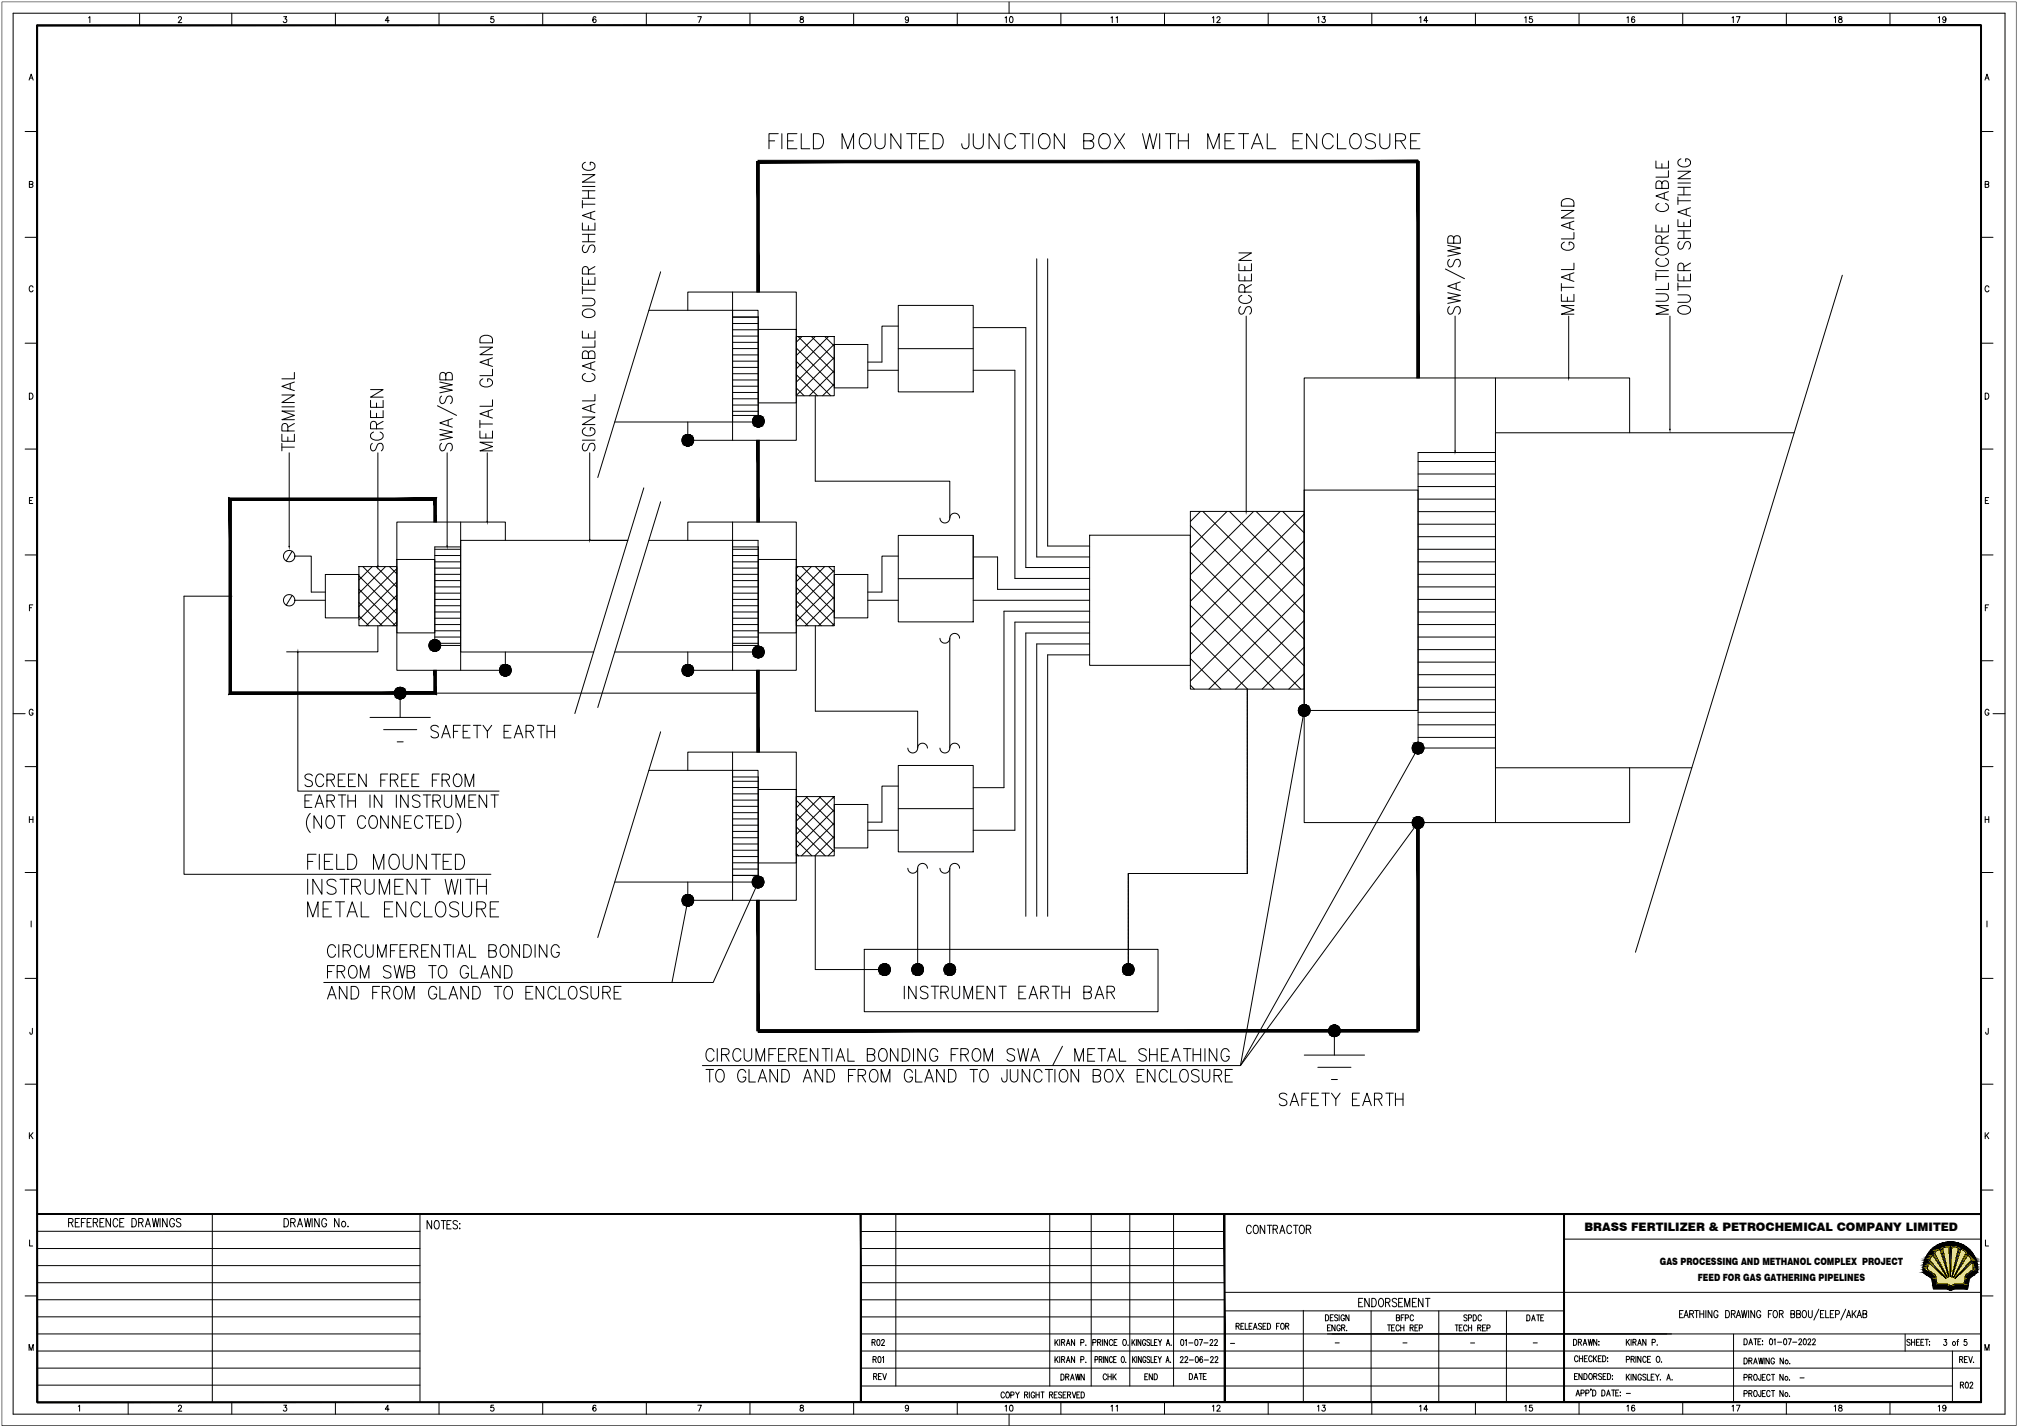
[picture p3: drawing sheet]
<svg xmlns="http://www.w3.org/2000/svg" width="1189mm" height="841mm" viewBox="0 0 1189 841" stroke-linecap="round" stroke-linejoin="round" font-family="sans-serif">
<defs><g id="words">
<text font-size="6.9" x="933" y="726">BRASS FERTILIZER &amp; PETROCHEMICAL COMPANY LIMITED</text>
<g font-size="5.9">
<text x="978" y="746">GAS PROCESSING AND METHANOL COMPLEX PROJECT</text>
<text x="1000" y="755">FEED FOR GAS GATHERING PIPELINES</text>
</g>
</g></defs>
<!-- layer: 0 -->
<g fill="none" stroke="#000" stroke-width=".59">
<path d="M458 79h-5v9M461 79v9M470 79h-6v9h6M472 79v9h5M479 79h3a5 5 0 0 1 3 4 5 5 0 0 1-3 5h-3zM516 79v6a3 3 0 0 0 2 3 3 3 0 0 0 3-3v-6M531 79v9l-6-9v9M534 79h6M537 79v9M547 79h-5v9h5M550 79h3a5 5 0 0 1 3 4 5 5 0 0 1-3 5h-3zM571 79l-1 8a2.1 2.1 0 0 1-3 0v-2"/>
<path d="M573 79v6a3 3 0 0 0 3 3 3 3 0 0 0 3-3v-6M589 79v9l-6-9v9M601 79h6M604 79v9M608 79v9M627 79v9l-6-9v9M657 79l6 9M663 79l-6 9M673 79l2 9 2-9 2 9 3-9M683 79v9M687 79h6M690 79v9"/>
<path d="M694 79v9M700 79v9M727 79h-5v9h5M730 79h6M733 79v9M747 79v9h5M767 79h-5v9h5M776 79v9l-6-9v9M788 79v9h5M813 79v6a3 3 0 0 0 3 3 3 3 0 0 0 3-3v-6M837 79h-6v9h6M345 96a2.4 2.4 0 0 0-2 3 2.4 2.4 0 0 0 3 1h2a2.4 2.4 0 0 0 3-2 2.4 2.4 0 0 0-3-2v1"/>
<path d="M453 83h3M464 83h3M496 88v-9l3 9 4-9v9M507 80a3 3 0 0 1 4-1 3 3 0 0 1 2 3 4 4 0 0 1-1 4 4 4 0 0 1-4 1 6 6 0 0 1-1-7zM542 83h3M598 81a3 3 0 0 0-3-2 3 3 0 0 0-3 3 4 4 0 0 0 1 4 4 4 0 0 0 4 1l1-1M613 80a3 3 0 0 1 3-1 3 3 0 0 1 3 3 4 4 0 0 1-1 4 4 4 0 0 1-4 1 6 6 0 0 1-1-7zM638 83h5a2.1 2.1 0 0 0 0-4h-5v9h4a2.3 2.3 0 0 0 2-3 2.3 2.3 0 0 0-2-2M648 80a3 3 0 0 1 4-1 3 3 0 0 1 2 3 4 4 0 0 1-1 4 4 4 0 0 1-4 1 6 6 0 0 1-1-7zM694 83h6M712 88v-9l3 9 3-9v9M722 83h3"/>
<path d="M737 88l4-9 3 9M739 85h4M762 83h3M785 81a3 3 0 0 0-3-2 3 3 0 0 0-3 3 4 4 0 0 0 1 4 4 4 0 0 0 4 1l1-1M796 80a3 3 0 0 1 4-1 3 3 0 0 1 2 3 4 4 0 0 1-1 4 4 4 0 0 1-4 1 6 6 0 0 1-1-7zM810 80a3 3 0 0 0-3-1 3 3 0 0 0-3 2l1 1 4 1a2.2 2.2 0 0 1 1 2 2.2 2.2 0 0 1-1 2 4 4 0 0 1-5-1M822 83h5a2.1 2.1 0 0 0 0-4h-5v9M825 83l3 5M831 83h3M976 95v4h7v-4M979 96v3M990 94a2.5 2.5 0 0 0-1 3 2.5 2.5 0 0 0 2 1h2a2.4 2.4 0 0 0 3-2 2.4 2.4 0 0 0-3-2v1"/>
<path d="M343 103h8l-8 4h8M343 118v5M343 117h8M343 112h8M343 110h8M347 112v5M920 118a4 4 0 0 1 7 1v2h-7zM977 120a2.4 2.4 0 0 0-1 3 2.4 2.4 0 0 0 2 2h2a2.4 2.4 0 0 0 3-2 2.4 2.4 0 0 0-2-3M979 108a1.9 1.9 0 0 1 2-1 1.9 1.9 0 0 1 2 1v3h-7v-3a1.8 1.8 0 0 1 1-1 1.8 1.8 0 0 1 2 1v3M980 114v3M983 113l-7 2 7 3M983 101v3h-7"/>
<path d="M989 101h7l-7 4h7M989 116v5M989 118h7M989 115h7M989 110h7M989 108h7M992 110v5M343 131v5h8v-5M343 138h8M343 120h8M347 133v3M347 138v4"/>
<path d="M348 125v4M351 124l-8 3 8 3M920 124h7l-7 4h7M925 131v3M927 137v4h-7M927 130l-7 3 7 2M976 133v4h7v-4M979 134v3M983 139l-4 2M989 129v5h7v-5M989 136h7M992 131v3"/>
<path d="M992 136v5M993 123v4M996 122l-7 3 7 3M343 142h8M344 144a2.4 2.4 0 0 0-1 3 2.4 2.4 0 0 0 2 2l1-1 1-3a1.8 1.8 0 0 1 2-1 1.8 1.8 0 0 1 2 2l-1 2-1 1M351 157l-4 2M611 153v175h31M617 153v169h25M730 155v5h7v-5M730 149h7l-7 5h7M733 157v3M852 159l11 5"/>
<path d="M853 145l7 1-7 2 7 1-7 2M854 153a2.4 2.4 0 0 0-1 2 2.4 2.4 0 0 0 2 2h1l1-3a1.8 1.8 0 0 1 2-1 1.8 1.8 0 0 1 1 1v2l-1 1M856 141a2 2 0 0 1 2-2 2 2 0 0 1 2 2v2h-7v-2l1-2h1l1 1v3M922 143a2.5 2.5 0 0 0-2 3 2.5 2.5 0 0 0 3 1h1a2.4 2.4 0 0 0 3-2 2.4 2.4 0 0 0-3-2v1M927 155v4h-7M976 160h7M976 147a5 5 0 0 1 7 0 4 4 0 0 1-3 3 4 4 0 0 1-4-1zM977 152a2.4 2.4 0 0 0-1 3 2.4 2.4 0 0 0 2 2h2a2.4 2.4 0 0 0 3-2 2.4 2.4 0 0 0-2-3M979 143v-3l-1-1h-2v2v2h7M989 141h7M990 142a2.4 2.4 0 0 0-2 3 2.4 2.4 0 0 0 2 2l1-1 2-3a1.8 1.8 0 0 1 2-1 1.8 1.8 0 0 1 1 2v1l-1 2M992 160v-3a1.8 1.8 0 0 0-2-2 1.8 1.8 0 0 0-1 2v3h7"/>
<path d="M996 155l-4 2M343 176h5a2.2 2.2 0 0 1 3 2 2.2 2.2 0 0 1-3 2h-5M343 163v5h8v-5M343 171h8M343 169v4M347 162l-1-4-1-1h-1l-1 2v3h8M347 165v3M389 160l-37 121M432 172v88M730 161v5h7v-5M732 174a2.4 2.4 0 0 0-2 3 2.4 2.4 0 0 0 3 2h1a2.4 2.4 0 0 0 3-2 2.4 2.4 0 0 0-2-3M733 172v-3a1.8 1.8 0 0 0-1-1 1.8 1.8 0 0 0-2 1v3h7"/>
<path d="M733 163v3M737 168l-4 2M853 173l7 1-7 2 7 1-7 2M858 167v3M860 166l-7 3 7 2M920 173v5h7v-5M920 169h7M920 167v5M923 175v3M925 162v3M927 161l-7 2 7 3M976 173h5a2.2 2.2 0 0 1 2 2 2.2 2.2 0 0 1-2 3h-5"/>
<path d="M976 163h7M976 161v4M983 167v4h-7M989 174h5a2.2 2.2 0 0 1 2 2 2.2 2.2 0 0 1-2 2h-5M989 161v5h7v-5M989 169h7M989 167v4M992 163v3M1085 162l-122 399M283 199a4 4 0 0 1 7 1v2h-7zM343 195v4h8v-4M343 183a5 5 0 0 1 8 1 4 4 0 0 1-3 3 4 4 0 0 1-5-1z"/>
<path d="M347 197v2M382 183h65v66h-85M405 183v-11h64v88h-64v-11M432 187h15v58h-15M432 187h15M432 191h15M432 194h15M432 198h15M447 194h22v43h-22zM469 198h22v35h-22zM470 198l21 22M472 198l-3 4"/>
<path d="M478 198l13 14M480 198l-11 12M486 198l5 6M488 198l-19 19M529 180h44v51h-44zM529 192h-9v21h-9M573 193h31v141h38M731 181a2.4 2.4 0 0 0-1 2 2.4 2.4 0 0 0 2 2h1l1-4a1.8 1.8 0 0 1 2 0 1.8 1.8 0 0 1 1 1v2l-1 1M734 186v115M854 181a2.4 2.4 0 0 0-1 2 2.4 2.4 0 0 0 2 2h1l1-4a1.8 1.8 0 0 1 2 0 1.8 1.8 0 0 1 1 1v2l-1 1M857 186v80M924 186v37"/>
<path d="M927 180h-7l7 3-7 2h7M983 180h-7l7 3-7 2h7M984 186v67M989 181a5 5 0 0 1 7 1 4 4 0 0 1-4 3 4 4 0 0 1-3-3zM173 219v4h-7M283 205h7l-7 4h7M288 212v3M290 218v3h-7M290 211l-7 2 7 3M347 208a1.9 1.9 0 0 1 2-1 1.9 1.9 0 0 1 2 1v3h-8v-3l1-1h1h1l1 4M348 214v3M351 213l-8 3 8 2"/>
<path d="M351 201v4h-8M432 205h15M432 202h15M432 209h15M432 213h15M432 217h15M469 213l20 20M469 205l22 22M491 203h20v26h-20zM491 203l-22 22M491 211l-22 22M491 219l-14 14"/>
<path d="M511 218h18M529 205h44M573 218h25v123h44M166 233h7l-7 4h7M166 240h7M171 226v3M173 225l-7 3 7 2M218 236v4h8v-4M218 230h8l-8 4h8M222 238v2M258 239l11 6M259 225l7 2-7 1 7 2-7 2"/>
<path d="M260 233a2.4 2.4 0 0 0-1 3 2.4 2.4 0 0 0 2 2l1-1 1-3a1.8 1.8 0 0 1 2-1 1.8 1.8 0 0 1 1 2v2l-1 1M263 221a2 2 0 0 1 2-2 2 2 0 0 1 1 2v3h-7v-3a1.8 1.8 0 0 1 2-2 1.8 1.8 0 0 1 2 2v3M284 223a2.5 2.5 0 0 0-1 3 2.5 2.5 0 0 0 3 2h1a2.4 2.4 0 0 0 3-2 2.4 2.4 0 0 0-3-3v2M290 236v3h-7M345 220a2.4 2.4 0 0 0-2 3 2.4 2.4 0 0 0 3 2h2a2.4 2.4 0 0 0 3-2 2.4 2.4 0 0 0-2-3M348 239v3M351 238l-8 3 8 2M351 232v4h-8M432 220h15M432 224h15M432 228h15M432 231h15"/>
<path d="M432 235h15M432 239h15M469 229l5 4M469 221l13 12M480 233v51h80v21M491 226l-6 7M881 223v262M166 256v4h7v-4M170 254v-3l-2-1a1.7 1.7 0 0 0-2 1v3h7M170 258v2M173 242h-7l7 3-7 2h7M173 250l-3 2"/>
<path d="M218 242v4h8v-4M220 255a2.5 2.5 0 0 0-2 3 2.5 2.5 0 0 0 3 1h2a2.5 2.5 0 0 0 3-1 2.5 2.5 0 0 0-2-3M222 253v-3a1.8 1.8 0 0 0-2-2 1.8 1.8 0 0 0-2 2v3h8M222 244v2M226 248l-4 3M259 253l7 2-7 1 7 2-7 1M264 248v3M266 247l-7 2 7 3M283 254v4h7v-4M283 250h7M283 248v4M286 256v2"/>
<path d="M288 242v3M290 241l-7 3 7 2M343 246h8l-8 4h8M343 259h8M345 252a2.5 2.5 0 0 0-2 3 2.5 2.5 0 0 0 3 2h2a2.4 2.4 0 0 0 3-3 2.4 2.4 0 0 0-3-2v2M432 242h15M960 255v-32h-192v262h192v-32M1057 255h-176v198h116M166 264h7M166 261v5M170 267v55M219 261a2.4 2.4 0 0 0-1 3 2.4 2.4 0 0 0 2 2l1-1 2-3a1.8 1.8 0 0 1 1-1 1.8 1.8 0 0 1 2 2v1l-1 2"/>
<path d="M223 267v67M260 261a2.4 2.4 0 0 0-1 3 2.4 2.4 0 0 0 2 2l1-1 1-3a1.8 1.8 0 0 1 2-1 1.8 1.8 0 0 1 1 2v2l-1 1M263 267v55M287 267v40M290 261h-7l7 2-7 3h7M344 261a2.4 2.4 0 0 0-1 3 2.4 2.4 0 0 0 2 2l1-1 1-3a1.8 1.8 0 0 1 2-1 1.8 1.8 0 0 1 2 2l-1 2-1 1M347 267v51M835 272h46M835 279h46M881 267h-46v174h46M379 288l-40 133M389 296l-37 121"/>
<path d="M768 289h67v130h-67zM835 287h46M835 294h46M271 308v87M298 318v-10h-64v87h64v-11M348 318h22h-99v66h79M382 318h65v66h-85M405 318v-10h64v87h-64v-11M432 308v87M529 316h44v51h-44zM554 305a3 3 0 0 0 3 3 3 3 0 0 0 3-3 2.9 2.9 0 0 1 3-3 2.9 2.9 0 0 1 2 3M573 316v25h-44"/>
<path d="M642 315h59v77h-59zM701 301h67v105h-67zM701 310l67 67M707 301l-6 6M709 301l59 60M723 301l-22 22M724 301l44 44M739 301l-38 38M740 301l28 29M754 301l-53 53M756 301l12 13M768 303l-67 67"/>
<path d="M768 319l-67 67M835 302h46M835 309h46M835 316h46M172 325l-3 6M174 328h9v21h9M192 339h19v25h-19zM211 334h23v35h-23zM211 334h.1M211 339l23 23M214 334l20 20M219 334l-8 8"/>
<path d="M222 334l12 12M227 334l-16 16M229 334l5 4M234 330h22v43h-22zM234 335l-23 22M256 324h15M256 327h15M256 331h15M256 335h15M256 338h15M271 322h-15v58h15M432 322h15v58h-15"/>
<path d="M432 324h15M432 327h15M432 331h15M432 335h15M432 338h15M447 330h22v43h-22zM469 334h22v35h-22zM469 338l22 23M470 334l-1 1M472 334l19 19M478 334l-9 9M480 334l11 11"/>
<path d="M486 334l-17 17M488 334l3 3M491 339h20v25h-20zM491 336l-22 22M529 328h-9v21h-9M573 328h15v19h54M701 325l67 67M768 334l-67 67M835 324h46M835 331h46M835 338h46M135 351h-27v164h181"/>
<path d="M172 351l-3 6M174 354h18M211 355l14 14M211 347l22 22M234 343l-23 22M234 351l-18 18M234 359l-10 10M256 342h15M256 346h15M256 350h15M256 353h15M256 357h15"/>
<path d="M432 342h15M432 346h15M432 350h15M432 353h15M432 357h15M469 354l15 15M469 346l22 23M491 344l-22 22M491 352l-17 17M491 360l-9 9M511 354h18M573 354h69"/>
<path d="M701 357l50 49M701 341l65 65M768 350l-56 56M835 346h46M835 353h46M211 363l6 6M223 369v15h-54M234 366l-3 3M256 361h15M256 364h15M256 368h15M256 372h15"/>
<path d="M256 375h15M256 379h15M432 361h15M432 364h15M432 368h15M432 372h15M432 375h15M432 379h15M469 362l7 7M480 369v50h61v22M491 367l-1 2M554 376a3 3 0 0 0 3 3 3 3 0 0 0 3-3 2.9 2.9 0 0 1 3-3 2.9 2.9 0 0 1 2 3"/>
<path d="M560 376v65M642 360h-51v104h-18M642 367h-44v122h-25M642 373h-38v167M642 380h-31v160M701 372l34 34M768 366l-40 40M835 361h46M835 368h46M835 375h46M175 385v81h119M642 386h-25v154"/>
<path d="M701 388l18 18M768 381l-24 25M768 397l-9 9M835 383h46M835 390h46M835 398h46M236 409v14M256 409h191M701 404l3 2M735 406v109h-70v56M768 419l-37 209 104-187M835 405h46"/>
<path d="M835 412h46M835 420h46M218 423h36M226 430h20M234 437h4M258 429a2.4 2.4 0 0 0-2-2 2.4 2.4 0 0 0-2 2v1l4 2a1.8 1.8 0 0 1 0 2 1.8 1.8 0 0 1-1 1h-3v-1M260 435l3-8 2 8M261 432h3M267 431h3M271 427h-4v8M273 431h2M277 427h-4v8h4"/>
<path d="M279 427h4M281 427v8M285 427l2 4 3-4M287 431v4M297 431h2M301 427h-4v8h4M303 435l3-8 2 8M304 432h3M310 431h4v-1v-2l-1-1h-3v8M312 431l2 4M317 427h4M319 427v8"/>
<path d="M322 431h5M322 427v8M327 427v8M389 431l-37 122M835 427h46M835 435h46M184 457a2.4 2.4 0 0 0-2-1 2.4 2.4 0 0 0-2 2v1l3 1a1.8 1.8 0 0 1 1 2 1.8 1.8 0 0 1-2 2l-2-1M191 458a2.4 2.4 0 0 0-3-2 2.4 2.4 0 0 0-2 3v2a2.4 2.4 0 0 0 2 3 2.4 2.4 0 0 0 3-2M193 460l3-1 1-1v-1l-2-1h-2v8M195 460l2 4M199 460h3M203 456h-4v8h4"/>
<path d="M205 460h3M209 456h-4v8h4M216 456v8l-5-8v8M224 460h3M228 456h-4v8M230 460l4-1v-1v-1l-1-1h-3v8M232 460l2 4M237 460h2M241 456h-4v8h4M243 460h2M247 456h-4v8h4M255 460h2"/>
<path d="M259 456h-4v8M260 460l4-1 1-1v-1l-2-1h-3v8M263 460l2 4M268 457l1-1a4 4 0 0 1 3 4 4 4 0 0 1-3 4 5 5 0 0 1-1-7zM382 454h65v66h-85M405 454v-11h64v88h-64v-11M432 458h15v58h-15h15M432 443v88M529 451h44v51h-44zM535 441a3 3 0 0 0 4 3 3 3 0 0 0 2-4 2.9 2.9 0 0 1 3-2 2.9 2.9 0 0 1 2 3M554 441a3 3 0 0 0 3 3 3 3 0 0 0 3-4 2.9 2.9 0 0 1 3-2 2.9 2.9 0 0 1 2 3M180 472h2"/>
<path d="M183 479a8 8 0 0 0 0 12M184 469h-4v7h4M186 476l2-7 3 7M187 473h3M193 472h2l2-1a1.7 1.7 0 0 0-2-2h-2v7M195 472l2 4M199 469h5M201 469v7M205 472h4M205 469v7M209 469v7M218 469v7"/>
<path d="M225 469v7l-4-7v7M233 469v7M240 469v7l-4-7v7M247 470a2.4 2.4 0 0 0-2-2 2.4 2.4 0 0 0-2 2l1 1 3 2a1.8 1.8 0 0 1 0 2 1.8 1.8 0 0 1-1 1h-2l-1-1M249 469h5M252 469v7M255 472h3l1-1a1.7 1.7 0 0 0-1-2h-3v7M257 472l2 4M262 469v5a2.2 2.2 0 0 0 2 2 2.2 2.2 0 0 0 2-2v-5M269 476v-7l2 7 3-7v7M269 479a8 8 0 0 1 0 12M274 464v-8l3 8 2-8v8"/>
<path d="M276 472h3M280 469h-4v7h4M287 469v7l-5-7v7M289 469h5M291 469v7M432 464h15M432 460h15M432 468h15M432 472h15M432 475h15M432 479h15M447 465h22v44h-22z"/>
<path d="M469 469h22v35h-22zM469 480l22 22M469 472l22 22M475 469l16 17M476 469l-7 7M483 469l8 9M484 469l-15 15M490 469l1 1M491 469l-22 23M491 474h20v26h-20zM491 477l-22 23M529 463h-9v22h-9"/>
<path d="M529 477h44M189 481v7l-4-7v7M193 481a3 3 0 0 1 4 1 3 3 0 0 1 0 4 2.4 2.4 0 0 1-3 2 2.4 2.4 0 0 1-2-3v-2zM199 481h4M201 481v7M215 483a2.4 2.4 0 0 0-3-2 2.4 2.4 0 0 0-1 3v1a2.4 2.4 0 0 0 1 3 2.4 2.4 0 0 0 3-2M219 481a3 3 0 0 1 3 1 3 3 0 0 1 0 4 2.5 2.5 0 0 1-3 2 2.5 2.5 0 0 1-2-3v-1zM229 481v7l-5-7v7M236 481v7l-5-7v7M238 484h3M242 481h-4v7h4M249 483a2.5 2.5 0 0 0-3-2 2.5 2.5 0 0 0-2 3v1a2.5 2.5 0 0 0 2 3 2.5 2.5 0 0 0 3-2"/>
<path d="M251 481h4M253 481v7M257 484h2M261 481h-4v7h4M263 481a4 4 0 0 1 4 2 4 4 0 0 1-1 5h-3zM432 483h15M432 486h15M432 490h15M432 494h15M432 497h15M469 495l9 9M469 487l17 17"/>
<path d="M491 485l-19 19M491 493l-11 11M511 489h18M835 485l-104 143h-317M181 508h3M181 518v9M186 503h-5v9M188 503v9M190 518v9l-6-9v9M191 508h3M196 503h-5v9h5M198 519a2.9 2.9 0 0 0-3-1 2.9 2.9 0 0 0-2 2v2l3 1a2.1 2.1 0 0 1 2 2 2.1 2.1 0 0 1-2 2h-1l-2-1"/>
<path d="M198 503v9h5M200 518h6M203 518v9M205 503a5 5 0 0 1 5 3 5 5 0 0 1-1 6h-4zM215 518v7a2.7 2.7 0 0 0 3 2 2.7 2.7 0 0 0 2-2v-7M220 512v-9l3 9 3-9v9M231 504v-1a5 5 0 0 1 4 4 5 5 0 0 1-1 5h-1a5 5 0 0 1-4-3 5 5 0 0 1 2-5zM238 503v7a2.7 2.7 0 0 0 2 2 2.7 2.7 0 0 0 3-2v-7M238 518h-5v9h5M245 518v9l-5-9v9M248 518h5M251 518v9"/>
<path d="M251 503v9l-5-9v9M254 503h6M257 503v9M261 508h3M262 518l2 9 2-9 2 9 2-9M266 503h-5v9h5M268 503a5 5 0 0 1 6 3 5 5 0 0 1-2 6h-4zM271 518v9M274 518h6M277 518v9M281 518v9M287 518v9"/>
<path d="M432 501h15M432 505h15M432 509h15M432 512h15M469 503l1 1M480 504v67h38M491 501l-3 3M535 512a3 3 0 0 0 3 3 3 3 0 0 0 3-4 2.9 2.9 0 0 1 3-2 2.9 2.9 0 0 1 2 3M541 512v59M554 512a3 3 0 0 0 3 3 3 3 0 0 0 3-4 2.9 2.9 0 0 1 3-2 2.9 2.9 0 0 1 2 3M560 512v59M190 536h3"/>
<path d="M195 531h-5v9h5M198 531h5M200 531v9M206 537h3M207 522h4a2.1 2.1 0 0 0 1-2 2.1 2.1 0 0 0-1-2h-4v9M210 522l2 5M213 531v9h4M223 527v-9l4 9 3-9v9M227 536h3M231 531h-4v9h4M233 522h3M239 531v9l-5-9v9"/>
<path d="M248 534a2.9 2.9 0 0 0-4-2 2.9 2.9 0 0 0-2 3 4 4 0 0 0 4 5l2-2M250 531v9h5M258 532l1-1a5 5 0 0 1 4 4 5 5 0 0 1-2 5h-1a5 5 0 0 1-4-3 5 5 0 0 1 2-5zM270 533a2.9 2.9 0 0 0-3-2 2.9 2.9 0 0 0-2 3l1 1 3 1a2.2 2.2 0 0 1 1 2 2.2 2.2 0 0 1-2 2h-1l-2-1M272 531v7a2.7 2.7 0 0 0 3 2 2.7 2.7 0 0 0 3-2v-7M281 536h3a2.1 2.1 0 0 0 2-2 2.1 2.1 0 0 0-2-3h-3v9M281 522h6M283 536l3 4M289 536h3M294 531h-5v9h5M405 531l-9 48M447 520l-27 59h-229"/>
<path d="M181 540v-9l3 9 3-9v9M198 559a2.4 2.4 0 0 0-3-2 2.4 2.4 0 0 0-2 3v1a2.4 2.4 0 0 0 2 3 2.4 2.4 0 0 0 3-2M200 557v7M204 540l4-9 3 9M214 559a2.5 2.5 0 0 0-3-2 2.5 2.5 0 0 0-2 3v1a2.5 2.5 0 0 0 2 3 2.5 2.5 0 0 0 3-2M215 557v5a2.2 2.2 0 0 0 3 2 2.2 2.2 0 0 0 2-2v-5M234 557h-4v7M240 557h-4v7h4M253 557h-5v7h5M259 557v7l-5-7v7M261 557h5M264 557v7"/>
<path d="M267 557v7M277 557v7h3M296 557a3 3 0 0 1 4 1 3 3 0 0 1-1 4 2.4 2.4 0 0 1-3 2 2.4 2.4 0 0 1-1-3v-1zM306 557v7l-4-7v7M309 557a4 4 0 0 1 4 3 4 4 0 0 1-4 4zM315 557v7M322 557v7l-4-7v7M329 559a2.4 2.4 0 0 0-2-2 2.4 2.4 0 0 0-2 3v1a2.4 2.4 0 0 0 2 3 2.4 2.4 0 0 0 2-3h-1M509 560h173v36h-173zM193 573h2M197 569h-4v7M199 573h2l2-2a1.8 1.8 0 0 0-2-2h-2v7"/>
<path d="M201 573l2 3M202 560h4l1-1-1-2h-1h-3v7M204 560l3 4M207 569a4 4 0 0 1 4 3 4 4 0 0 1-2 4h-1a4 4 0 0 1-3-2 4 4 0 0 1 2-5zM212 576v-7l3 7 2-7v7M222 564v-7l3 7 2-7v7M230 560h3M230 570a2.4 2.4 0 0 0-2-1 2.4 2.4 0 0 0-2 2l1 1 3 1a1.8 1.8 0 0 1 0 2 1.8 1.8 0 0 1-1 1h-2l-1-1M232 569l2 7 1-7 2 7 2-7M236 560h2M240 573h3l1-2a1.7 1.7 0 0 0-1-2h-3v7h3a2 2 0 0 0 1-1 2 2 0 0 0-1-2M242 560h4v-1v-2h-1h-3v7"/>
<path d="M244 560l2 4M248 560h3M253 569h4M255 569v7M259 569a2.5 2.5 0 0 1 4 3v2a2.5 2.5 0 0 1-2 3 2.5 2.5 0 0 1-3-3l1-3zM270 564l2-7 3 7M271 562h3M276 571a2.5 2.5 0 0 0-3-2 2.5 2.5 0 0 0-2 3v2a2.4 2.4 0 0 0 3 3 2.4 2.4 0 0 0 2-3h-2M278 569v7h4M283 576l3-7 2 7M284 574h3M288 560h4v-1v-2h-1h-3v7h3a1.9 1.9 0 0 0 1-2 1.9 1.9 0 0 0-1-2"/>
<path d="M295 569v7l-5-7v7M297 569a4 4 0 0 1 5 4 4 4 0 0 1-5 3zM193 589l2-8 3 8M194 586h3M204 581v8l-4-8v8M207 581a4 4 0 0 1 4 4 4 4 0 0 1-4 4zM220 585h2M224 581h-4v8M225 585h4l1-2-1-1-1-1h-3v8M227 585l3 4M233 582l1-1a4 4 0 0 1 3 3 4 4 0 0 1-1 4l-1 1a4 4 0 0 1-3-3 4 4 0 0 1 1-4zM239 589v-8l2 8 3-8v8"/>
<path d="M257 583a2.4 2.4 0 0 0-3-2 2.4 2.4 0 0 0-1 3v2a2.4 2.4 0 0 0 2 3 2.4 2.4 0 0 0 2-3h-1M259 581v8h4M265 589l2-8 3 8M266 586h3M276 581v8l-4-8v8M278 581a4 4 0 0 1 5 4 4 4 0 0 1-5 4zM291 581h5M293 581v8M298 582l1-1a4 4 0 0 1 3 3 4 4 0 0 1-1 4l-1 1a4 4 0 0 1-3-3 4 4 0 0 1 1-4zM310 585h2M314 581h-4v8h4M320 581v8l-4-8v8"/>
<path d="M328 583a2.4 2.4 0 0 0-3-2 2.4 2.4 0 0 0-2 3v2a2.4 2.4 0 0 0 2 3 2.4 2.4 0 0 0 3-2M329 581v8h4M336 582l1-1a4 4 0 0 1 3 3 4 4 0 0 1-1 4l-1 1a4 4 0 0 1-3-3 4 4 0 0 1 1-4zM346 582a2.4 2.4 0 0 0-2-1 2.4 2.4 0 0 0-2 2v1l4 2a1.8 1.8 0 0 1 0 2 1.8 1.8 0 0 1-1 1h-2l-1-1M348 581v6a2.2 2.2 0 0 0 2 2 2.2 2.2 0 0 0 3-2v-6M355 585h4l1-2-1-1-1-1h-3v8M357 585l3 4M362 585h2M366 581h-4v8h4M533 581v8M540 581v8l-5-8v8M547 582a2.4 2.4 0 0 0-3-1 2.4 2.4 0 0 0-2 2l1 1 3 1a1.8 1.8 0 0 1 1 2 1.8 1.8 0 0 1-2 2h-1l-2-1"/>
<path d="M549 581h4M551 581v8M554 585h3a1.8 1.8 0 0 0 2-2 1.8 1.8 0 0 0-2-2h-3v8M556 585l3 4M561 581v6a2.2 2.2 0 0 0 2 2 2.2 2.2 0 0 0 2-2v-6M568 589v-8l2 8 3-8v8M576 585h2M580 581h-4v8h4M586 581v8l-4-8v8M589 581h4M591 581v8M600 585h3"/>
<path d="M604 581h-4v8h4M606 589l3-8 2 8M607 586h3M613 585h3a1.8 1.8 0 0 0 2-2 1.8 1.8 0 0 0-2-2h-3v8M615 585l3 4M620 581h4M622 581v8M626 585h4M626 581v8M630 581v8M639 585h2a1.8 1.8 0 0 0 2-2 1.8 1.8 0 0 0-2-2h-2v8h2a2 2 0 0 0 2-2 2 2 0 0 0-2-2M645 589l3-8 2 8"/>
<path d="M646 586h3M652 585h3a1.8 1.8 0 0 0 2-2 1.8 1.8 0 0 0-2-2h-3v8M654 585l3 4M421 620a2.4 2.4 0 0 0-3-2 2.4 2.4 0 0 0-2 3v2a2.4 2.4 0 0 0 2 2 2.4 2.4 0 0 0 3-1M423 618v7M436 620a2.4 2.4 0 0 0-2-2 2.4 2.4 0 0 0-2 3v2a2.4 2.4 0 0 0 2 2 2.4 2.4 0 0 0 2-1M438 618v5a2.2 2.2 0 0 0 3 2 2.2 2.2 0 0 0 2-2v-5M457 618h-4v7M463 618h-4v7h4M475 618h-4v7h4M482 618v7l-5-7v7M484 618h5"/>
<path d="M487 618v7M490 618v7M500 618v7h3M519 618a3 3 0 0 1 4 2 3 3 0 0 1-1 4 2.4 2.4 0 0 1-3 1 2.4 2.4 0 0 1-1-2v-3zM529 618v7l-4-7v7M532 618a4 4 0 0 1 4 2 4 4 0 0 1-1 5h-3zM538 618v7M545 618v7l-4-7v7M552 620a2.4 2.4 0 0 0-2-2 2.4 2.4 0 0 0-2 3v2a2.4 2.4 0 0 0 2 2 2.4 2.4 0 0 0 2-2h-1M564 618h-4v7M574 618a3 3 0 0 1 4 2 3 3 0 0 1-1 4 2.4 2.4 0 0 1-2 1 2.4 2.4 0 0 1-2-2v-3zM598 619a2.4 2.4 0 0 0-3-1 2.4 2.4 0 0 0-2 2l1 1 3 1a1.8 1.8 0 0 1 1 2 1.8 1.8 0 0 1-2 1h-1l-2-1"/>
<path d="M600 618l1 7 2-7 1 7 2-7M626 617l-6 11M645 618h-4v7h4M647 618h4M649 618v7M659 618v7h4M675 619a2.4 2.4 0 0 0-2-1 2.4 2.4 0 0 0-2 2l1 1 3 1a1.8 1.8 0 0 1 0 2 1.8 1.8 0 0 1-1 1h-2l-1-1M677 618v7M682 618v7M688 618h-4v7h4M697 618h5M699 618v7"/>
<path d="M703 618v7M707 618v7M710 618v7M717 618v7l-5-7v7M724 620a2.5 2.5 0 0 0-3-2 2.5 2.5 0 0 0-2 3v2a2.4 2.4 0 0 0 3 2 2.4 2.4 0 0 0 2-2h-1M786 608v14M416 630h4M418 630v8M423 631a3 3 0 0 1 4 1 3 3 0 0 1-1 4 2.4 2.4 0 0 1-3 2 2.4 2.4 0 0 1-1-3v-3zM425 622h3a1.8 1.8 0 0 0 2-2 1.8 1.8 0 0 0-2-2h-3v7M427 622l3 3M439 632a2.5 2.5 0 0 0-3-2 2.5 2.5 0 0 0-1 3v2a2.4 2.4 0 0 0 2 3 2.4 2.4 0 0 0 2-3h-1"/>
<path d="M441 630v8h4M445 625v-7l3 7 2-7v7M447 638l2-8 3 8M448 635h3M453 622h2M458 630v8l-4-8v8M459 622h2M461 630a4 4 0 0 1 4 4 4 4 0 0 1-4 4zM465 622h3a1.8 1.8 0 0 0 1-2 1.8 1.8 0 0 0-1-2h-3v7M467 622l2 3M471 622h3M473 638l3-8 2 8"/>
<path d="M474 635h3M485 630v8l-5-8v8M487 630a4 4 0 0 1 5 4 4 4 0 0 1-5 4zM493 625l2-7 3 7M494 623h3M500 634h2M504 630h-4v8M506 634l3-1 1-1v-1l-2-1h-2v8M508 634l2 4M511 622h3a1.8 1.8 0 0 0 1-2 1.8 1.8 0 0 0-1-2h-3v7h3a2 2 0 0 0 1-2 2 2 0 0 0-1-1M513 631a3 3 0 0 1 4 1 3 3 0 0 1 0 4 2.4 2.4 0 0 1-3 2 2.4 2.4 0 0 1-2-3l1-3zM519 638v-8l3 8 2-8v8"/>
<path d="M538 632a2.4 2.4 0 0 0-3-2 2.4 2.4 0 0 0-2 3v2a2.4 2.4 0 0 0 2 3 2.4 2.4 0 0 0 3-3h-2M539 630v8h4M545 638l2-8 3 8M546 635h3M556 630v8l-4-8v8M559 630a4 4 0 0 1 4 4 4 4 0 0 1-4 4zM560 622h3M566 622h3a1.8 1.8 0 0 0 2-2 1.8 1.8 0 0 0-2-2h-3v7M568 622l3 3M571 630h5M574 630v8M578 631a3 3 0 0 1 4 1 3 3 0 0 1 0 4 2.4 2.4 0 0 1-3 2 2.4 2.4 0 0 1-2-3v-3z"/>
<path d="M580 625v-7l2 7 3-7v7M593 630v7l-1 1-1-1-1-2M595 630v6a2.2 2.2 0 0 0 2 2 2.2 2.2 0 0 0 3-2v-6M607 630v8l-5-8v8M607 625l3-7 2 7M608 623h3M614 632a2.5 2.5 0 0 0-3-2 2.5 2.5 0 0 0-2 3v2a2.5 2.5 0 0 0 2 3 2.5 2.5 0 0 0 3-2M616 630h4M618 630v8M621 630v8M625 631a3 3 0 0 1 4 1 3 3 0 0 1 0 4 2.4 2.4 0 0 1-3 2 2.4 2.4 0 0 1-2-3v-2zM633 625v-7l3 7 2-7v7"/>
<path d="M635 630v8l-4-8v8M641 622h2M644 634l4-1v-1v-1l-1-1h-3v8h3a2 2 0 0 0 1-2 2 2 0 0 0-1-2M652 631a3 3 0 0 1 4 1 3 3 0 0 1-1 4 2.4 2.4 0 0 1-2 2 2.4 2.4 0 0 1-2-3v-3zM653 625l2-7 3 7M653 623h4M658 630l4 8M662 630l-4 8M670 634h2M674 630h-4v8h4M677 622h5M680 630v8l-4-8v8"/>
<path d="M684 622h3M688 632a2.4 2.4 0 0 0-3-2 2.4 2.4 0 0 0-2 3v2a2.4 2.4 0 0 0 2 3 2.4 2.4 0 0 0 3-2M690 630v8h3M690 625l3-7 2 7M691 623h3M696 631a3 3 0 0 1 4 1 3 3 0 0 1 0 4 2.5 2.5 0 0 1-3 2 2.5 2.5 0 0 1-2-3v-2zM703 622h4M706 631a2.4 2.4 0 0 0-2-1 2.4 2.4 0 0 0-2 2l1 1 3 2a1.8 1.8 0 0 1 0 1 1.8 1.8 0 0 1-1 2l-2-1h-1M708 630v6a2.2 2.2 0 0 0 3 2 2.2 2.2 0 0 0 2-2v-6M715 634l4-1 1-1-1-1-1-1h-3v8M717 634l3 4M722 634h2"/>
<path d="M726 630h-4v8h4M768 622h36M776 629h20M784 636h4M758 645a2.4 2.4 0 0 0-2-1 2.4 2.4 0 0 0-2 2v1l3 2a1.8 1.8 0 0 1 1 1 1.8 1.8 0 0 1-1 2l-3-1M760 652l3-8 2 8M761 649h3M767 648h3M771 644h-4v8M773 648h2M777 644h-4v8h4M779 644h4"/>
<path d="M781 644v8M784 644l3 4 3-4M787 648v4M797 648h2M801 644h-4v8h4M803 652l2-8 3 8M804 649h3M810 648h3l1-2a1.7 1.7 0 0 0-1-2h-3v8M812 648l2 4M816 644h5M819 644v8M822 648h5"/>
<path d="M822 644v8M827 644v8"/>
<circle cx="405" cy="259" r="3"/>
<circle cx="447" cy="248" r="3"/>
<circle cx="170" cy="328" r="3"/>
<circle cx="170" cy="354" r="3"/>
<circle cx="256" cy="380" r="3"/>
<circle cx="298" cy="395" r="3"/>
<circle cx="405" cy="395" r="3"/>
<circle cx="447" cy="384" r="3"/>
<circle cx="236" cy="409" r="3"/>
<circle cx="768" cy="419" r="3"/>
<circle cx="835" cy="441" r="3"/>
<circle cx="835" cy="485" r="3"/>
<circle cx="447" cy="520" r="3"/>
<circle cx="405" cy="531" r="3"/>
<circle cx="521" cy="571" r="3"/>
<circle cx="541" cy="571" r="3"/>
<circle cx="560" cy="571" r="3"/>
<circle cx="665" cy="571" r="3"/>
<circle cx="786" cy="608" r="3"/>
</g>
<g fill="#000" stroke="#000" stroke-width=".59">
<path d="M175 384v1z"/>
<path d="M447 94v2l388-2zM447 96l388-2v2z"/>
<path d="M446 95l1 77v-77zM446 95l1 77h-1z"/>
<path d="M835 95l1 128v-128zM835 95l1 128h-1z"/>
<path d="M405 256h1zM404 256h2z"/>
<path d="M404 256h3zM404 256h3z"/>
<path d="M404 256l3 1zM403 257h4z"/>
<path d="M403 257h5zM403 257h5z"/>
<path d="M403 257l5 1v-1zM403 257l5 1h-6z"/>
<path d="M402 258h6zM402 258h6h-6z"/>
<path d="M402 258l7 1-1-1zM402 258l7 1h-7z"/>
<path d="M402 259l7 1v-1zM402 259l7 1h-7z"/>
<path d="M402 260h7zM402 260h7h-7z"/>
<path d="M446 245h2zM446 245h2z"/>
<path d="M446 260l1 48v-48zM446 260l1 48h-1z"/>
<path d="M446 245h2zM445 245h3z"/>
<path d="M446 252h2zM446 252h1z"/>
<path d="M445 245l4 1zM445 246h4z"/>
<path d="M445 251h3zM445 251l3 1z"/>
<path d="M445 246h4zM444 246h1h4z"/>
<path d="M445 251h4zM445 251h3z"/>
<path d="M444 246h6h-1zM444 246h6h-6z"/>
<path d="M444 251h5zM444 251h5z"/>
<path d="M444 246l6 1v-1zM444 246l6 1h-6z"/>
<path d="M444 250l5 1 1-1zM444 250l5 1h-5z"/>
<path d="M444 247l6 1v-1zM444 247l6 1h-7z"/>
<path d="M444 250h6zM444 250h6h-6z"/>
<path d="M443 248h7zM443 248h7h-7z"/>
<path d="M443 249l7 1v-1zM443 249l7 1h-6z"/>
<path d="M443 248l7 1v-1zM443 248l7 1h-7z"/>
<path d="M404 263h2zM404 263h2z"/>
<path d="M404 263h3zM404 263h2z"/>
<path d="M403 262h4zM403 262l4 1z"/>
<path d="M403 262h4h1zM403 262h4z"/>
<path d="M402 261l6 1v-1zM402 261l6 1h-5z"/>
<path d="M402 261h6zM402 261h6h-6z"/>
<path d="M402 260l6 1 1-1zM402 260l6 1h-6z"/>
<path d="M256 377h1zM255 377h2z"/>
<path d="M255 377h3zM255 377h3z"/>
<path d="M255 377l3 1zM254 378h4z"/>
<path d="M254 378h5zM254 378h5z"/>
<path d="M254 378l5 1v-1zM254 378l5 1h-6z"/>
<path d="M253 379h6zM253 379h6h-6z"/>
<path d="M253 379l7 1-1-1zM253 379l7 1h-7z"/>
<path d="M253 380h7zM253 380h7h-7z"/>
<path d="M255 384h2zM255 384h1z"/>
<path d="M256 395l1 14v-14zM256 395l1 14-1-1zM135 409h122l-1-1zM136 408h120l-121 1zM135 293v116l1-1zM135 293l1 2v113zM135 293l1 2 121-2zM136 295l121-2-1 2zM257 293l-1 2 1 13zM256 295l1 13h-1z"/>
<path d="M255 383h3zM255 383l2 1z"/>
<path d="M254 383h4zM254 383h4z"/>
<path d="M254 383h4h1zM254 383h4z"/>
<path d="M253 382l6 1v-1zM253 382l6 1h-5z"/>
<path d="M253 382h6zM253 382h6h-6z"/>
<path d="M253 381l6 1 1-1zM253 381l6 1h-6z"/>
<path d="M253 380l7 1v-1zM253 380l7 1h-7z"/>
<path d="M297 392h2zM297 392h2z"/>
<path d="M297 392h2zM296 392h3z"/>
<path d="M297 398h2zM297 398h1z"/>
<path d="M296 392h4zM296 392h4z"/>
<path d="M296 398h3zM296 398h3z"/>
<path d="M296 392l4 1zM295 393l1-1 4 1z"/>
<path d="M296 398h4zM296 398h3z"/>
<path d="M295 393h6h-1zM295 393h6h-6z"/>
<path d="M295 397l5 1v-1zM295 397l5 1z"/>
<path d="M295 393l6 1v-1zM295 393l6 1h-7z"/>
<path d="M295 397h5h1zM295 397h5h-5z"/>
<path d="M294 394h7zM294 394h7h-7z"/>
<path d="M294 396l7 1v-1zM294 396l7 1h-6z"/>
<path d="M294 394l7 1v-1zM294 394l7 1h-7z"/>
<path d="M294 396h7zM294 396h7h-7z"/>
<path d="M294 395l7 1v-1zM294 395l7 1h-7z"/>
<path d="M405 392h1zM404 392h2z"/>
<path d="M404 392h3zM404 392h3z"/>
<path d="M404 398h2zM404 398h2z"/>
<path d="M404 392h3zM403 392h4z"/>
<path d="M404 398h3zM404 398h2z"/>
<path d="M403 392l5 1zM403 393v-1l5 1z"/>
<path d="M403 398h4zM403 398h4z"/>
<path d="M403 393h5zM403 393h5h-6z"/>
<path d="M403 397l4 1 1-1zM403 397l4 1z"/>
<path d="M402 393l6 1v-1zM402 393l6 1h-6z"/>
<path d="M402 397h6zM402 397h6h-5z"/>
<path d="M402 394h7h-1zM402 394h7h-7z"/>
<path d="M402 396l6 1v-1zM402 396l6 1h-6z"/>
<path d="M402 394l7 1v-1zM402 394l7 1h-7z"/>
<path d="M402 396h6h1zM402 396h6h-6z"/>
<path d="M402 395l7 1v-1zM402 395l7 1h-7z"/>
<path d="M446 381h2zM446 381h2z"/>
<path d="M446 395l1 48v-48zM446 395l1 48h-1z"/>
<path d="M446 381h2zM445 381h3z"/>
<path d="M446 388h2zM446 388h1z"/>
<path d="M445 381l4 1zM445 382h4z"/>
<path d="M445 387h3zM445 387l3 1z"/>
<path d="M445 382h4zM444 382h1h4z"/>
<path d="M445 387h4zM445 387h3z"/>
<path d="M444 382h6h-1zM444 382h6h-6z"/>
<path d="M444 387h5zM444 387h5z"/>
<path d="M444 382l6 1v-1zM444 382l6 1h-6z"/>
<path d="M444 386l5 1 1-1zM444 386l5 1h-5z"/>
<path d="M444 383l6 1v-1zM444 383l6 1h-7z"/>
<path d="M444 386h6zM444 386h6h-6z"/>
<path d="M443 384h7zM443 384h7h-7z"/>
<path d="M443 385l7 1v-1zM443 385l7 1h-6z"/>
<path d="M443 384l7 1v-1zM443 384l7 1h-7z"/>
<path d="M235 405h2zM235 405h2z"/>
<path d="M235 405h2zM234 405h3z"/>
<path d="M235 412h2zM235 412h1z"/>
<path d="M234 405l4 1zM234 406h4z"/>
<path d="M234 412h3zM234 412h3z"/>
<path d="M234 406h4zM233 406h1h4z"/>
<path d="M234 411h4zM234 411l3 1z"/>
<path d="M233 406l6 1-1-1zM233 406l6 1h-6z"/>
<path d="M233 411h5zM233 411h5z"/>
<path d="M233 407h6zM233 407h6h-6z"/>
<path d="M233 410l5 1 1-1zM233 410l5 1h-5z"/>
<path d="M233 407l6 1v-1zM233 407l6 1h-7z"/>
<path d="M233 410h6zM233 410h6h-6z"/>
<path d="M232 408l7 1v-1zM232 408l7 1h-7z"/>
<path d="M232 409l7 1v-1zM232 409l7 1h-6z"/>
<path d="M232 409h7zM232 409h7h-7z"/>
<path d="M768 415h1zM767 415h2z"/>
<path d="M767 415l3 1zM767 416h3z"/>
<path d="M767 416h3zM766 416h4z"/>
<path d="M766 416h5h-1zM766 416h5z"/>
<path d="M766 416l5 1v-1zM766 416l5 1h-6z"/>
<path d="M765 417h7h-1zM765 417h7h-7z"/>
<path d="M765 417l7 1v-1zM765 417l7 1h-7z"/>
<path d="M765 420l6 1 1-1zM765 420l6 1h-6z"/>
<path d="M765 418l7 1v-1zM765 418l7 1h-7z"/>
<path d="M765 419l7 1v-1zM765 419l7 1h-7z"/>
<path d="M765 419h7zM765 419h7h-7z"/>
<path d="M767 422h2zM767 422h2z"/>
<path d="M767 422h3zM767 422h2z"/>
<path d="M766 421h4zM766 421l4 1z"/>
<path d="M766 421h4h1zM766 421h4z"/>
<path d="M765 421h6zM765 421h6h-5z"/>
<path d="M835 437l1 1zM835 438h1z"/>
<path d="M835 438h2zM834 438h3z"/>
<path d="M834 438h3zM833 438h4z"/>
<path d="M833 438l5 1zM833 439v-1l5 1z"/>
<path d="M833 439h5zM833 439h5h-5z"/>
<path d="M833 439l6 1-1-1zM833 439l6 1h-7z"/>
<path d="M832 440h7zM832 440h7h-7z"/>
<path d="M835 444h1zM835 444h1z"/>
<path d="M834 444h3zM834 444h2z"/>
<path d="M833 444h4zM833 444h4z"/>
<path d="M833 443l4 1 1-1zM833 443l4 1z"/>
<path d="M833 443h5zM833 443h5h-5z"/>
<path d="M832 442l6 1 1-1zM832 442l6 1h-5z"/>
<path d="M832 440l7 1v-1zM832 440l7 1h-7z"/>
<path d="M832 441l7 1v-1zM832 441l7 1h-7z"/>
<path d="M832 441h7zM832 441h7h-7z"/>
<path d="M835 481l1 1zM835 482h1z"/>
<path d="M835 485l1 123v-123zM835 485l1 123h-1z"/>
<path d="M835 482h2zM834 482h3z"/>
<path d="M835 488h1zM835 488h1z"/>
<path d="M834 482h3zM833 482h4z"/>
<path d="M834 488h3zM834 488h2z"/>
<path d="M833 482l5 1zM833 483v-1l5 1z"/>
<path d="M833 488h4zM833 488h4z"/>
<path d="M833 483h5zM833 483h5h-5z"/>
<path d="M833 487l4 1 1-1zM833 487l4 1z"/>
<path d="M833 483l6 1-1-1zM833 483l6 1h-7z"/>
<path d="M833 487h5zM833 487h5h-5z"/>
<path d="M832 484h7zM832 484h7h-7z"/>
<path d="M832 486l6 1 1-1zM832 486l6 1h-5z"/>
<path d="M832 484l7 1v-1zM832 484l7 1h-7z"/>
<path d="M832 485l7 1v-1zM832 485l7 1h-7z"/>
<path d="M832 485h7zM832 485h7h-7z"/>
<path d="M446 516l2 1zM446 517h2z"/>
<path d="M446 517h2zM445 517h3z"/>
<path d="M445 517h4zM445 517h4z"/>
<path d="M445 517l4 1zM444 518l1-1 4 1z"/>
<path d="M444 518h6h-1zM444 518h6h-6z"/>
<path d="M444 518l6 1v-1zM444 518l6 1h-7z"/>
<path d="M443 519h7zM443 519h7h-7z"/>
<path d="M443 519l7 1v-1zM443 519l7 1h-7z"/>
<path d="M443 520h7zM443 520h7h-7z"/>
<path d="M405 527h1zM404 527h2z"/>
<path d="M404 527l3 1zM404 528h3z"/>
<path d="M404 534h2zM404 534h2z"/>
<path d="M404 528h3zM403 528h4z"/>
<path d="M404 534h3zM404 534h2z"/>
<path d="M403 528h5zM403 528h5z"/>
<path d="M403 533h4zM403 533l4 1z"/>
<path d="M403 528l5 1v-1zM403 528l5 1h-6z"/>
<path d="M403 533h4h1zM403 533h4z"/>
<path d="M402 529h6zM402 529h6h-6z"/>
<path d="M402 532l6 1v-1zM402 532l6 1h-5z"/>
<path d="M402 529l7 1-1-1zM402 529l7 1h-7z"/>
<path d="M402 532h6zM402 532h6h-6z"/>
<path d="M402 530l7 1v-1zM402 530l7 1h-7z"/>
<path d="M402 531l6 1 1-1zM402 531l6 1h-6z"/>
<path d="M402 531h7zM402 531h7h-7z"/>
<path d="M446 531l1 77v-77zM446 531l1 77h-1z"/>
<path d="M446 523h2zM446 523h1z"/>
<path d="M445 523h3zM445 523h3z"/>
<path d="M445 523h4zM445 523h3z"/>
<path d="M444 522l5 1v-1zM444 522l5 1z"/>
<path d="M444 522h5h1zM444 522h5h-5z"/>
<path d="M443 521l7 1v-1zM443 521l7 1h-6z"/>
<path d="M443 520l7 1v-1zM443 520l7 1h-7z"/>
<path d="M521 568h1zM520 568h2z"/>
<path d="M520 568h3zM520 568h3z"/>
<path d="M520 575h2zM520 575h1z"/>
<path d="M520 568l3 1zM519 569h4z"/>
<path d="M520 575h3zM520 575h2z"/>
<path d="M519 569h5zM519 569h5z"/>
<path d="M519 574h4zM519 574l4 1z"/>
<path d="M519 569l5 1v-1zM519 569l5 1h-6z"/>
<path d="M519 574h4h1zM519 574h4z"/>
<path d="M518 570h6zM518 570h6h-6z"/>
<path d="M518 573l6 1v-1zM518 573l6 1h-5z"/>
<path d="M518 570l6 1v-1zM518 570l6 1h-6z"/>
<path d="M518 573h6zM518 573h6h-6z"/>
<path d="M518 571h7h-1zM518 571h7h-7z"/>
<path d="M518 572l6 1v-1zM518 572l6 1h-6z"/>
<path d="M518 571l6 1 1-1zM518 571l6 1h-6z"/>
<path d="M540 568h2zM540 568h2z"/>
<path d="M540 568h2zM539 568h3z"/>
<path d="M540 575h2zM540 575h1z"/>
<path d="M539 568l4 1zM539 569h4z"/>
<path d="M539 575h3zM539 575h3z"/>
<path d="M539 569h4zM538 569h1h4z"/>
<path d="M539 574h4zM539 574l3 1z"/>
<path d="M538 569l6 1-1-1zM538 569l6 1h-6z"/>
<path d="M538 574h5zM538 574h5z"/>
<path d="M538 570h6zM538 570h6h-7z"/>
<path d="M538 573l5 1 1-1zM538 573l5 1h-5z"/>
<path d="M537 570l7 1v-1zM537 570l7 1h-7z"/>
<path d="M537 573h7zM537 573h7h-6z"/>
<path d="M537 571h7zM537 571h7h-7z"/>
<path d="M537 572l7 1v-1zM537 572l7 1h-7z"/>
<path d="M537 571l7 1v-1zM537 571l7 1h-7z"/>
<path d="M559 568h1zM559 568h1z"/>
<path d="M559 568h2zM558 568h3z"/>
<path d="M559 575h1zM559 575h1z"/>
<path d="M558 568l4 1zM557 569h5z"/>
<path d="M558 575h3zM558 575h2z"/>
<path d="M557 569h5zM557 569h5z"/>
<path d="M557 574h5zM557 574l4 1z"/>
<path d="M557 569l5 1v-1zM557 569l5 1h-5z"/>
<path d="M557 574h5zM557 574h5z"/>
<path d="M557 570h6h-1zM557 570h6h-7z"/>
<path d="M557 573l5 1v-1zM557 573l5 1h-5z"/>
<path d="M556 570l7 1v-1zM556 570l7 1h-7z"/>
<path d="M556 573h6h1zM556 573h6h-5z"/>
<path d="M556 571h7zM556 571h7h-7z"/>
<path d="M556 572l7 1v-1zM556 572l7 1h-7z"/>
<path d="M556 571l7 1v-1zM556 571l7 1h-7z"/>
<path d="M664 568h2zM664 568h2z"/>
<path d="M664 568h2zM663 568h3z"/>
<path d="M664 575h2zM664 575h1z"/>
<path d="M663 568l4 1zM663 569h4z"/>
<path d="M663 575h3zM663 575h3z"/>
<path d="M663 569h4zM662 569h1h4z"/>
<path d="M663 574h4zM663 574l3 1z"/>
<path d="M662 569l6 1-1-1zM662 569l6 1h-6z"/>
<path d="M662 574h5zM662 574h5z"/>
<path d="M662 570h6zM662 570h6h-7z"/>
<path d="M662 573l5 1 1-1zM662 573l5 1h-5z"/>
<path d="M661 570l7 1v-1zM661 570l7 1h-7z"/>
<path d="M661 573h7zM661 573h7h-6z"/>
<path d="M661 571h7zM661 571h7h-7z"/>
<path d="M661 572l7 1v-1zM661 572l7 1h-7z"/>
<path d="M661 571l7 1v-1zM661 571l7 1h-7z"/>
<path d="M447 607v1l388-1zM447 608l388-1v1z"/>
<path d="M786 604h1zM785 604h2z"/>
<path d="M785 604h3zM785 604h3z"/>
<path d="M785 611h2zM785 611h1z"/>
<path d="M785 604l3 1zM784 605h4z"/>
<path d="M785 611h3zM785 611h2z"/>
<path d="M784 605h5zM784 605h5z"/>
<path d="M784 610h4zM784 610l4 1z"/>
<path d="M784 605l5 1v-1zM784 605l5 1h-6z"/>
<path d="M784 610h4h1zM784 610h4z"/>
<path d="M783 606h6zM783 606h6h-6z"/>
<path d="M783 609l6 1v-1zM783 609l6 1h-5z"/>
<path d="M783 606l7 1-1-1zM783 606l7 1h-7z"/>
<path d="M783 609h6zM783 609h6h-6z"/>
<path d="M783 607l7 1v-1zM783 607l7 1h-7z"/>
<path d="M783 608l6 1 1-1zM783 608l6 1h-6z"/>
<path d="M783 608h7zM783 608h7h-7z"/>
</g>
<!-- layer: Border Text -->
<g fill="none" stroke="#000" stroke-width=".59">
<path d="M52 10h1v3M105 11l1-1h1l-2 3h2M167 10h2l-1 1a1.1 1.1 0 0 1 1 2 1.1 1.1 0 0 1-2 0M229 12h-2l2-2v3M291 10h-2v1a1.2 1.2 0 0 1 2 0 1.2 1.2 0 0 1 0 2 1.2 1.2 0 0 1-2 0M351 10a1.7 1.7 0 0 0-2 1 1.7 1.7 0 0 0 1 2 1 1 0 0 0 1-1 1 1 0 0 0-1-1 1 1 0 0 0-1 1M411 10h2l-1 3M472 10v1a1.3 1.3 0 0 1 1 1 1.3 1.3 0 0 1 0 1h-1a1.1 1.1 0 0 1-1-1 1.1 1.1 0 0 1 2-1v-1zM535 11a1 1 0 0 1-1 1 1 1 0 0 1 0-2 1 1 0 0 1 1 0v3h-2M592 10h1v3M595 10a1.7 1.7 0 0 1 2 1 1.7 1.7 0 0 1-1 2h-1zM655 10v3"/>
<path d="M658 10v3M714 10h1v3M717 11l1-1h1l-2 3h2M776 10h1v3M779 10h2l-1 1a1.1 1.1 0 0 1 1 2 1.1 1.1 0 0 1-2 0M836 10h1v3M841 12h-2l1-2v3M898 10h1v3M903 10h-2v1a1.1 1.1 0 0 1 2 0 1.1 1.1 0 0 1-1 2 1.1 1.1 0 0 1-1 0M958 10h1v3M963 10a1.7 1.7 0 0 0-2 1 1.7 1.7 0 0 0 1 2 1 1 0 0 0 1-1 1 1 0 0 0-1-1 1 1 0 0 0-1 1M1020 10h1v3"/>
<path d="M1023 10h2l-1 3M1081 10v3M1083 10v1a1.3 1.3 0 0 1 2 1 1.3 1.3 0 0 1 0 1h-1a1.1 1.1 0 0 1-1-1 1.1 1.1 0 0 1 2-1v-1zM1142 10h1v3M1146 11a1 1 0 0 1-1 1 1 1 0 0 1 0-2 1 1 0 0 1 1 0v3h-1M17 47l1-3 2 3M18 46h1M1169 47l2-3 1 3M1170 46h1M17 109l2-1v-1h-2v3h2v-1M1170 109l1-1 1-1h-2v3h2v-1h-1M19 169a1.2 1.2 0 0 0-1-1 1.2 1.2 0 0 0-1 2v1a1.2 1.2 0 0 0 1 1 1.2 1.2 0 0 0 1-1"/>
<path d="M1172 169a1.2 1.2 0 0 0-2-1 1.2 1.2 0 0 0-1 2v1a1.2 1.2 0 0 0 1 1 1.2 1.2 0 0 0 2-1M17 232a1.8 1.8 0 0 1 2 1 1.8 1.8 0 0 1-2 2zM1170 232a1.8 1.8 0 0 1 2 1 1.8 1.8 0 0 1-2 2zM17 295h2M19 293h-2v4h2M1170 295h1M1172 293h-2v4h2M17 358h2M19 356h-2v4M1170 358h1M1172 356h-2v4M19 419a1.2 1.2 0 0 0-1-1 1.2 1.2 0 0 0-1 1v1a1.1 1.1 0 0 0 1 2 1.1 1.1 0 0 0 1-2"/>
<path d="M1172 419a1.2 1.2 0 0 0-2-1 1.2 1.2 0 0 0-1 1v1a1.4 1.4 0 0 0 2 2 1.2 1.2 0 0 0 1-2h-1M17 481v4M17 483h2M19 481v4M1170 483h2M1170 481v4M1172 481v4M18 543v3M1171 543v3M19 606v3h-1v-1M1171 606v3h-1v-1M17 668v3"/>
<path d="M18 669l1 2M19 668l-2 2M1170 668v3M1170 669l2 2M1172 668l-2 2M47 718h-3v5h3M50 718h-2v5M54 718h-3v5h3M61 718h-2v5h2M65 718v5l-3-5v5M69 719a1.4 1.4 0 0 0-1-1 1.4 1.4 0 0 0-1 2v1a1.4 1.4 0 0 0 1 2 1.4 1.4 0 0 0 1-1M73 718h-2v5h2"/>
<path d="M78 718a2.5 2.5 0 0 1 2 3 2.5 2.5 0 0 1-2 2zM90 718l1 5 1-5 1 5 1-5M94 718v5M98 718v5l-2-5v5M103 719a1.5 1.5 0 0 0-2-1 1.5 1.5 0 0 0-1 2v1a1.5 1.5 0 0 0 1 2 1.5 1.5 0 0 0 2-2h-1M107 719l-1-1-2 1v1l3 2-1 1-2-1M167 718a2.5 2.5 0 0 1 3 3 2.5 2.5 0 0 1-3 2zM179 718l1 5 1-5 1 5 1-5M184 718v5M188 718v5l-3-5v5M192 719a1.5 1.5 0 0 0-1-1 1.5 1.5 0 0 0-1 2v1a1.5 1.5 0 0 0 1 2 1.5 1.5 0 0 0 1-2h-1M200 718v5l-3-5v5"/>
<path d="M254 719v5l-2-5v5M257 720v-1a2.5 2.5 0 0 1 2 3 2.5 2.5 0 0 1-2 2 3 3 0 0 1 0-4zM260 719h3M261 719v5M266 719h-3v5h3M17 731v3h2M40 721l3-1v-2h-3v5M42 721l1 2M44 721h2M48 721h1M51 721h2M55 721l2-1v-2h-2v5"/>
<path d="M56 721l2 2M59 721h1M71 721h1M82 721l2-1v-2h-2v5M83 721l1 2M86 723l1-5 2 5M86 721h2M171 721l3-1v-2h-3v5M173 721l1 2M175 723l2-5 1 5M176 721h2M205 723h.1"/>
<path d="M263 722h2M270 720l-1-1-2 1v1l3 2-1 1h-2M271 721h.1M271 724h.1M737 723a1.5 1.5 0 0 0-2-1 1.5 1.5 0 0 0-1 2v1a1.5 1.5 0 0 0 1 2 1.5 1.5 0 0 0 2-1M739 722a2.5 2.5 0 0 1 2 3 2.5 2.5 0 0 1-2 2 3 3 0 0 1 0-5zM745 722v5l-3-5v5M747 722h2M748 722v5M750 724h2v-2h-2v5M751 724l2 3M754 727l1-5 2 5"/>
<path d="M754 725h2M761 723a1.5 1.5 0 0 0-2-1 1.5 1.5 0 0 0-1 2v1a1.5 1.5 0 0 0 1 2 1.5 1.5 0 0 0 2-1M762 722h3M763 722v5M766 722h1a2.5 2.5 0 0 1 2 3 2.5 2.5 0 0 1-2 2 3 3 0 0 1-1-5zM770 724h2v-2h-2v5M771 724l1 3M1170 731v3h2M733 780h-2v3h2M734 780v3h1M738 780h-2v3h2M746 780h-2v3h2"/>
<path d="M747 780a1.8 1.8 0 0 1 2 2 1.8 1.8 0 0 1-2 1zM754 780h-2v3M781 775a1.8 1.8 0 0 1 2 2 1.8 1.8 0 0 1-2 1zM784 777h1M785 775h-1v3h1M788 775h-1h-1l2 2-1 1h-1M789 775v3M792 776a1 1 0 0 0-1-1 1 1 0 0 0-1 1v1a1.1 1.1 0 0 0 1 1 1.1 1.1 0 0 0 1-1h-1M795 775v3l-2-3v3M800 768h2M803 765h-3v5h3M807 765v5l-3-5v5"/>
<path d="M808 765a2.5 2.5 0 0 1 3 3 2.5 2.5 0 0 1-3 2zM813 765a2.6 2.6 0 0 1 2 3 2.6 2.6 0 0 1-2 2 3 3 0 0 1 0-5zM816 768l3-1v-1l-3-1v5M818 768l1 2M823 777l1-1v-1h-1v3h1l1-1h-1M823 766l-1-1-2 1 1 1 1 1a1.4 1.4 0 0 1 0 2 1.4 1.4 0 0 1-2-1M824 768h1M825 777h2M826 765h-2v5h2M827 775h-2v3M828 770v-5l1 5 2-5v5M828 777h2v-2h-2v3"/>
<path d="M832 768h2M833 776a1.1 1.1 0 0 0-2-1 1 1 0 0 0 0 1v1a1 1 0 0 0 0 1 1 1 0 0 0 2 0M835 765h-3v5h3M838 765v5l-2-5v5M840 765h2M841 765v5M864 775h-2l2 2v1h-2M865 777h2v-2h-2v3M868 775a1.8 1.8 0 0 1 2 2 1.8 1.8 0 0 1-2 1zM873 776a1.1 1.1 0 0 0-2-1 1 1 0 0 0 0 1v1a1 1 0 0 0 0 1 1 1 0 0 0 2 0M899 775a1.8 1.8 0 0 1 2 2 1.8 1.8 0 0 1-2 1zM902 778l1-3 1 3"/>
<path d="M903 777h1M905 775h2M906 775v3M908 777h1M909 775h-1v3h1M17 796v-4l1 4 2-4v4M728 782l2-1v-1h-2v3M729 782l1 1M731 782h1M736 782h1M738 783l2-3 1 3M739 782h1"/>
<path d="M743 780h-2l1 1 1 1a1 1 0 0 1 0 1 1 1 0 0 1-2 0M744 782h1M752 782h1M755 780a1.7 1.7 0 0 1 2 2 1.7 1.7 0 0 1-2 1l-1-1zM757 782l2-1v-1h-2v3M758 782l1 1M782 783h1M784 781h-2v3h2M786 781v3l-1-3v3M790 782a1.1 1.1 0 0 0-2-1 1 1 0 0 0 0 1v1a1 1 0 0 0 1 1 1 1 0 0 0 1-1h-1M790 783l2-1v-1h-2v3M791 783l1 1"/>
<path d="M793 784h1M817 781h2M818 781v3M820 783h1M822 781h-2v3h2M824 782a1 1 0 0 0-1-1 1 1 0 0 0-1 1v1a1 1 0 0 0 1 1 1 1 0 0 0 1 0M825 783h2M825 781v3M827 781v3M831 783l1-1v-1h-1v3M832 783l1 1M834 783h1"/>
<path d="M835 781h-1v3h1M836 783h2v-2h-2v3M857 781h2M858 781v3M860 783h1M861 781h-1v3h1M864 782a1 1 0 0 0-1-1 1 1 0 0 0-1 1v1a1 1 0 0 0 1 1 1 1 0 0 0 1 0M865 783h2M865 781v3M867 781v3M871 783l1-1v-1h-1v3M872 783v1"/>
<path d="M873 783h2M875 781h-2v3h2M876 783h2v-2h-2v3M927 789a1.8 1.8 0 0 1 2 2 1.8 1.8 0 0 1-2 2zM930 800a1.1 1.1 0 0 0-2-1 1 1 0 0 0 0 1v1a1 1 0 0 0 0 2 1.1 1.1 0 0 0 2-1M930 791h1v-1l-1-1v4M930 799v4M931 791l1 2M932 799v4M933 793l1-4 1 4M933 792h1M935 799h-2v4h2"/>
<path d="M936 789v4l1-4 1 4v-4M938 800a1 1 0 0 0-1-1 1 1 0 0 0-1 1v1a1.1 1.1 0 0 0 1 2 1 1 0 0 0 1-1M939 799v4M941 799l-2 2M941 789v4l-2-4v4M942 791h.1M942 793h.1M943 799h-1v4h1M944 799a1.8 1.8 0 0 1 2 2 1.8 1.8 0 0 1-2 2zM1027 789a1.8 1.8 0 0 1 2 2 1.8 1.8 0 0 1-2 2zM1030 793l1-4 1 4M1031 791h1"/>
<path d="M1033 789h2M1034 789v4M1036 791h1M1037 789h-1v4h1M1038 790h.1M1038 792h.1M1125 790v-1l-2 1 1 1h1a1 1 0 0 1 0 2 1.1 1.1 0 0 1-2-1M1126 789v4M1126 791h2M1128 789v4M1129 791h1M1131 789h-2v4h2"/>
<path d="M1132 791h1M1133 789h-1v4h1M1134 789h2M1135 789v4M1137 791h.1M1137 793h.1M1159 800h-2v3h2M1160 800l1 3 1-3M1169 796v-4l2 4 1-4v4M515 811h1v-1h-1v3M516 811l1 2M518 811h1"/>
<path d="M519 810h-1v3h1M520 810l1 3 1-3M625 810a1.8 1.8 0 0 1 2 2 1.8 1.8 0 0 1-2 1zM628 812l1-1 1-1h-2v3M629 812l1 1M631 813l1-3 1 3M631 812h1M634 810v3l1-3 1 3v-3M639 810v3l-2-3v3M652 811a1 1 0 0 0-1-1 1 1 0 0 0-1 1v1a1 1 0 0 0 1 1 1 1 0 0 0 1-1M653 810v3M653 811h2"/>
<path d="M655 810v3M656 810v3M656 811l2 2M658 810l-2 2M674 811h2M676 810h-2v3h2M679 810v3l-2-3v3M680 810a1.8 1.8 0 0 1 2 1 1.8 1.8 0 0 1-2 2zM701 810a1.8 1.8 0 0 1 2 1 1.8 1.8 0 0 1-2 2zM703 813l2-3 1 3M704 812h1M706 810h2"/>
<path d="M707 810v3M709 811h1M711 810h-2v3h2M928 811h1M929 810h-1v3h1M930 801h2M932 810v3l-2-3v3M933 810a1.8 1.8 0 0 1 2 1 1.8 1.8 0 0 1-2 2zM933 801h1M936 810h1a1.7 1.7 0 0 1 1 1 1.7 1.7 0 0 1-2 2v-1zM937 819v1M938 819a1.8 1.8 0 0 1 2 2 1.8 1.8 0 0 1-2 2z"/>
<path d="M939 811h2v-1h-2v3M939 801l2 2M940 811l1 2M942 801h1M944 810h-1h-1l2 2-1 1h-1M944 819a1.8 1.8 0 0 1 2 2 1.8 1.8 0 0 1-2 2zM944 811h2M946 810h-2v3h2M947 810a1.8 1.8 0 0 1 2 1 1.8 1.8 0 0 1-2 2zM947 800h.1M947 802h.1M949 819h2"/>
<path d="M950 811h.1M950 813h.1M950 819v4M954 819h-2v4h2M1027 800a1.8 1.8 0 0 1 2 2 1.8 1.8 0 0 1-2 2zM1027 812h2v-2h-2v4M1030 802h2v-1l-2-1v4M1030 812h2v-2h-2v4M1031 802l1 2M1031 812l1 2M1033 804l1-4 1 4M1034 803h1"/>
<path d="M1034 820a1.7 1.7 0 0 1 1 1 1.7 1.7 0 0 1-1 2l-1-1zM1034 810a1.7 1.7 0 0 1 1 2 1.7 1.7 0 0 1-1 1l-1-1zM1036 800l1 4v-4l1 4 1-4M1037 820v3h-1v-1M1037 810v3h-1v-1M1038 812h1M1039 800v4M1040 820h-2v3h2M1040 810h-2v4h2M1042 800v4l-2-4v4M1043 811a1 1 0 0 0-1-1 1 1 0 0 0-1 1v1a1.1 1.1 0 0 0 1 2 1 1 0 0 0 1-1M1044 820h1"/>
<path d="M1044 810h1M1045 820v3M1045 810v4M1045 801a1 1 0 0 0-1-1 1.1 1.1 0 0 0-1 2v1a1.1 1.1 0 0 0 1 1 1.1 1.1 0 0 0 1-1M1050 820v3l-1-3v3M1050 810v4l-1-4v4M1051 800v4l-2-4v4M1054 813h.1M1054 804h1M1154 801h2v-1h-2v3M1155 801l1 2M1157 801h1"/>
<path d="M1163 803h.1M46 829l1-1v4M105 829l1-1 1 1-2 3h2M167 828h2l-1 2a1.1 1.1 0 0 1 1 1 1.1 1.1 0 0 1-2 0M229 831h-2l2-3v4M291 828h-2v2a1.2 1.2 0 0 1 2 0 1.2 1.2 0 0 1 0 1 1.2 1.2 0 0 1-2 0M351 829v-1a1.7 1.7 0 0 0-2 2 1.7 1.7 0 0 0 1 2 1 1 0 0 0 1-1 1 1 0 0 0-1-1 1 1 0 0 0-1 1M411 828h2l-1 4M472 828v1a1.4 1.4 0 0 1 1 1 1.4 1.4 0 0 1 0 2h-1a1.1 1.1 0 0 1-1-2 1.1 1.1 0 0 1 2 0v-2zM535 829a1 1 0 0 1-1 1 1 1 0 0 1 0-1 1 1 0 0 1 1 0v2l-1 1-1-1M592 821a1.1 1.1 0 0 0-2-1 1 1 0 0 0 0 2v1a1 1 0 0 0 0 1 1.1 1.1 0 0 0 2-1M592 829l1-1v4"/>
<path d="M593 821v-1a1.7 1.7 0 0 1 2 2 1.7 1.7 0 0 1-2 2v-1zM595 828a1.7 1.7 0 0 1 2 2 1.7 1.7 0 0 1-1 2l-1-1zM595 822h2v-1l-2-1v4M598 820l1 2 1-2M599 822v2M604 822h1v-1l-1-1v4M605 822v2M606 820v4M610 821a1.1 1.1 0 0 0-2-1 1.1 1.1 0 0 0-1 2v1a1.1 1.1 0 0 0 1 1 1.1 1.1 0 0 0 2-1h-1M610 820v4M610 822h2M612 820v4"/>
<path d="M613 820h2M614 820v4M618 822h2v-1l-2-1v4M619 822l1 2M621 822h1M623 820h-2v4h2M626 821l-1-1-1 1v1h1a1 1 0 0 1 0 2 1 1 0 0 1-1-1M626 822h1M628 820h-2v4h2M629 822h1v-1l-1-1v4M630 822l1 2M632 820l1 4 1-4"/>
<path d="M634 822h1M636 820h-2v4h2M637 820a1.8 1.8 0 0 1 2 2 1.8 1.8 0 0 1-2 2zM655 829v-1v4M658 829v-1v4M714 829l1-1v4M717 829l1-1 1 1-2 3h2M776 829l1-1v4M779 828h2l-1 2a1.1 1.1 0 0 1 1 1 1.1 1.1 0 0 1-2 0M836 829l1-1v4M841 831h-2l1-3v4M898 829l1-1v4"/>
<path d="M903 828h-2v2a1.1 1.1 0 0 1 2 0 1.1 1.1 0 0 1-1 1 1.1 1.1 0 0 1-1 0M928 823l2-4 1 4M929 822h1M931 821h2v-1l-2-1v4M934 821h2v-2h-2v4M946 823l2-4 1 4M947 822h1M952 821h1M955 820h.1M955 822h.1M958 829l1-1v4M963 829v-1a1.7 1.7 0 0 0-2 2 1.7 1.7 0 0 0 1 2 1 1 0 0 0 1-1 1 1 0 0 0-1-1 1 1 0 0 0-1 1"/>
<path d="M1020 829l1-1v4M1023 828h2l-1 4M1027 821h2v-1h-2v3M1030 821h2v-1h-2v3M1031 821l1 2M1038 821h1M1043 820a1 1 0 0 0-1 0 1 1 0 0 0-1 1v1a1 1 0 0 0 1 1 1 1 0 0 0 1-1M1054 823h.1M1081 829v-1v4M1083 828v1a1.4 1.4 0 0 1 2 1 1.4 1.4 0 0 1 0 2h-1a1.1 1.1 0 0 1-1-2 1.1 1.1 0 0 1 2 0v-2zM1142 829l1-1v4M1146 829a1 1 0 0 1-1 1 1 1 0 0 1 0-1 1 1 0 0 1 1 0v3l-1-1"/>
<circle cx="202" cy="721" r="1.5"/>
<circle cx="1052" cy="812" r="1.1"/>
<circle cx="1053" cy="803" r="1.1"/>
<circle cx="1052" cy="822" r="1.1"/>
</g>
<!-- layer: BORDER -->
<g fill="none" stroke="#000" stroke-width=".59">
<path d="M1 1h1187v839h-1187zM8 8h1173v825h-1173zM82 8v7M137 8v7M198 8v7M259 8v7M320 8v7M381 8v7M442 8v7M503 8v7M564 8v7M594 1v7"/>
<path d="M625 8v7M686 8v7M747 8v7M808 8v7M869 8v7M930 8v7M991 8v7M1052 8v7M1113 8v7M15 78h7M1167 78h7M15 140h7"/>
<path d="M1167 140h7M15 202h7M1167 202h7M15 265h7M1167 265h7M15 327h7M1167 327h7M15 389h7M1167 389h7M8 421h7M1174 421h7M15 452h7"/>
<path d="M1167 452h7M15 514h7M1167 514h7M15 577h7M1167 577h7M15 639h7M1167 639h7M15 701h7M125 716v110M247 716v110M528 716v101M618 716v101"/>
<path d="M643 716v101M666 716v101M691 716v101M1167 701h7M22 726h225M22 736h225M507 736h214M507 726h214M921 730h246M22 756h225M22 746h225M507 756h214"/>
<path d="M507 746h214M15 764h7M22 766h225M22 776h225M507 776h214M507 766h214M721 762h446M721 773h200M768 772v54M808 773v53M848 773v53M888 773l-1 53"/>
<path d="M1167 764h7M22 786h225M22 796h225M507 796h660M507 786h660M782 786h203M1021 786v40M1122 786v10M1150 796v30M22 806h225M22 816h225M507 817h643"/>
<path d="M507 806h660M76 826v7M137 826v7M198 826v7M259 826v7M320 826v7M381 826v7M442 826v7M503 826v7M564 826v7M594 833v7M625 826v7"/>
<path d="M686 826v7M747 826v7M808 826v7M869 826v7M930 826v7M991 826v7M1052 826v7M1113 826v7"/>
</g>
<g fill="#000" stroke="#000" stroke-width=".59">
<path d="M22 15h1145zM22 15h1145z"/>
<path d="M1167 15v811v-811zM1167 15v811z"/>
<path d="M22 715v1l1145-1zM22 716l1145-1v1z"/>
<path d="M22 15v811zM22 15v811z"/>
<path d="M22 826v1l1145-1zM22 827l1145-1v1z"/>
<path d="M507 716v110zM507 716v110z"/>
<path d="M721 716v110h1zM721 716h1v110z"/>
<path d="M921 716v110h1zM921 716h1v110z"/>
</g>
<!-- layer: LOGOS -->
<g fill="#000" stroke="#000" stroke-width=".59">
<path d="M1148 732h3zM1158 740l-7 13zM1158 740h1l-8 13zM1159 745l-7 8zM1159 745h2l-9 8zM1148 760h2z"/>
<path d="M1135 740h3h1zM1135 740h3h-3z"/>
<path d="M1136 739h4zM1136 739h4h-4z"/>
<path d="M1136 739l4 1zM1136 739l4 1z"/>
<path d="M1136 738l4 1v-1zM1136 738l4 1h-4z"/>
<path d="M1137 738h3zM1137 738h3z"/>
<path d="M1139 740h2zM1139 740h2z"/>
<path d="M1137 737l3 1 1-1zM1137 737l3 1h-3z"/>
<path d="M1137 737h4zM1137 737h4h-4z"/>
<path d="M1137 737h5zM1137 737h4z"/>
<path d="M1138 737h4zM1137 737h5z"/>
<path d="M1138 736h5zM1138 736l4 1z"/>
<path d="M1138 736h5zM1138 736h5z"/>
<path d="M1139 736h5zM1139 736h5z"/>
<path d="M1139 736h6h-1zM1138 736h1h6z"/>
<path d="M1143 736h2zM1143 736h2z"/>
<path d="M1139 735l5 1 1-1zM1139 736v-1l5 1z"/>
<path d="M1140 735h6zM1139 735h6z"/>
<path d="M1140 735h7zM1140 735h6z"/>
<path d="M1140 735h7zM1140 735h7z"/>
<path d="M1148 735l1 17 1-17zM1148 735l1 17z"/>
<path d="M1147 735h3zM1147 735h3z"/>
<path d="M1148 732h3zM1147 732h4z"/>
<path d="M1140 735h11zM1140 735h10z"/>
<path d="M1147 732h5zM1146 732h6z"/>
<path d="M1146 732h6zM1146 732h6z"/>
<path d="M1146 732l8 1zM1144 733h10z"/>
<path d="M1144 733h10zM1144 733h10z"/>
<path d="M1144 733h11h-1zM1143 733h1h11z"/>
<path d="M1154 736h1zM1154 736h1z"/>
<path d="M1143 733h12zM1143 733h12z"/>
<path d="M1143 733l14 1-2-1zM1141 734l2-1 14 1z"/>
<path d="M1141 734h16zM1141 734h16z"/>
<path d="M1141 734l17 1-1-1zM1140 735l1-1 17 1z"/>
<path d="M1140 735h18zM1140 735h18z"/>
<path d="M1140 735h18zM1140 735h18z"/>
<path d="M1151 735h7zM1151 735h7z"/>
<path d="M1151 735h7zM1151 735h7z"/>
<path d="M1152 735h7zM1152 735h7z"/>
<path d="M1153 735l6 1zM1153 735l6 1z"/>
<path d="M1154 736h5zM1154 736h5z"/>
<path d="M1158 740h1zM1158 740h1h-1z"/>
<path d="M1154 736h6h-1zM1154 736h6h-6z"/>
<path d="M1155 736h5zM1155 736h5z"/>
<path d="M1156 736l4 1zM1156 736l4 1z"/>
<path d="M1156 737h4zM1156 737h4z"/>
<path d="M1156 737h5zM1156 737h5z"/>
<path d="M1157 737h4zM1157 737h4z"/>
<path d="M1158 737l4 1zM1158 737l4 1z"/>
<path d="M1158 738h4zM1158 738h4z"/>
<path d="M1158 738l4 1v-1zM1158 738l4 1h-4z"/>
<path d="M1158 739h4zM1158 739h4h-4z"/>
<path d="M1158 739l5 1-1-1zM1158 739l5 1h-5z"/>
<path d="M1159 740h4zM1159 740h4z"/>
<path d="M1133 747l3 1v-1zM1133 747l3 1h-3z"/>
<path d="M1133 747h3zM1133 747h3z"/>
<path d="M1133 746l3 1v-1zM1133 746l3 1h-3z"/>
<path d="M1133 748h3zM1133 748h3z"/>
<path d="M1133 745l3 1v-1zM1133 745l3 1h-3z"/>
<path d="M1133 745h3zM1133 745h3z"/>
<path d="M1133 745h3zM1133 745h3z"/>
<path d="M1133 748l5 2-2-2zM1133 748l5 2h-5z"/>
<path d="M1133 744l3 1v-1zM1133 744l3 1h-3z"/>
<path d="M1134 743l3 1v-1zM1134 743l3 1h-3z"/>
<path d="M1134 742l3 1v-1zM1134 742l3 1h-3z"/>
<path d="M1134 742h3zM1134 742h3z"/>
<path d="M1135 741l2 1v-1zM1135 741l2 1h-3z"/>
<path d="M1134 744h4zM1134 744h4h-5z"/>
<path d="M1135 741h3zM1135 741h2h-2z"/>
<path d="M1136 744l3 1-1-1zM1136 744l3 1h-2z"/>
<path d="M1135 740h3zM1135 740l3 1h-3z"/>
<path d="M1133 750l7 2-2-2zM1133 750l7 2h-5z"/>
<path d="M1135 740h3zM1135 740h3z"/>
<path d="M1137 745l9 8-7-8zM1137 745l9 8z"/>
<path d="M1135 752l6 1-1-1zM1135 752l6 1h-3z"/>
<path d="M1139 740l8 13-6-13zM1139 740l8 13z"/>
<path d="M1138 753l3 4v-4zM1138 753l3 4h-2z"/>
<path d="M1139 757h8zM1139 757h8z"/>
<path d="M1139 757h9zM1139 757h9z"/>
<path d="M1139 757l9 1zM1139 757l9 1z"/>
<path d="M1143 736l5 16zM1143 736h2l3 16z"/>
<path d="M1139 758h10zM1139 758h10z"/>
<path d="M1139 758h10zM1139 758h10z"/>
<path d="M1154 736l-4 16zM1154 736h1l-5 16z"/>
<path d="M1148 760h2zM1148 760h2z"/>
<path d="M1147 760h4zM1147 760h3z"/>
<path d="M1150 758h9zM1150 758h9z"/>
<path d="M1150 758h9zM1149 758h10z"/>
<path d="M1139 758l20 2v-2zM1139 758l20 2h-20z"/>
<path d="M1151 757h9zM1150 758h9z"/>
<path d="M1157 757h3zM1151 757h9z"/>
<path d="M1151 757h9zM1151 757h9z"/>
<path d="M1158 753l2 4v-4zM1158 753l2 4h-3z"/>
<path d="M1160 744l1 1 1-1zM1160 744l1 1h-2z"/>
<path d="M1158 752l2 1 3-1zM1158 752l2 1h-2z"/>
<path d="M1160 740l3 1zM1160 740l3 1z"/>
<path d="M1160 741h3zM1160 741h3z"/>
<path d="M1160 741h4h-1zM1160 741h4h-3z"/>
<path d="M1161 741l3 1v-1zM1161 741l3 1h-3z"/>
<path d="M1161 742h3zM1161 742h3z"/>
<path d="M1161 742l3 1v-1zM1161 742l3 1h-3z"/>
<path d="M1161 743l3 1v-1zM1161 743l3 1h-3z"/>
<path d="M1161 744h4h-1zM1161 744h4h-5z"/>
<path d="M1162 744l3 1v-1zM1162 744l3 1h-3z"/>
<path d="M1162 745h3zM1162 745h3z"/>
<path d="M1162 745l3 1v-1zM1162 745l3 1h-3z"/>
<path d="M1162 746l3 1v-1zM1162 746l3 1h-2z"/>
<path d="M1160 750l3 2 2-2zM1158 752l2-2 3 2z"/>
<path d="M1163 747h2zM1163 747h2h-2z"/>
<path d="M1163 747l2 1v-1zM1163 747l2 1h-3z"/>
<path d="M1162 748h3zM1162 748h3z"/>
<path d="M1162 748l3 2v-2zM1160 750l2-2 3 2z"/>
<path d="M1148 760h2zM1149 760h1z"/>
</g>
<path d="M1154 736l-2-1h-2l-1 17-1-17-4 1 4 17-5-17-2 1-1 2 7 14-8-13-2 1v2l9 10-10-9v4l4 4 1 5h6l2 1 2-1h6l1-5 4-4v-4l-10 9 9-10v-2l-2-1M1154 736l-4 17 5-17 2 1 1 2-7 14 8-13M1133 750a16 16 0 0 1 16-18 16 16 0 0 1 16 18l-5 3-1 7h-8h-2h-2h-8l-1-7-5-3" fill="none" stroke="#000" stroke-width=".59"/>
<!-- layer: shell yellow -->
<g fill="#f4e00b" stroke="#f4e00b" stroke-width=".59">
<path d="M1150 735h1z"/>
<path d="M1147 735h1z"/>
<path d="M1155 736h1z"/>
<path d="M1138 740h1z"/>
<path d="M1159 740h1h-1z"/>
<path d="M1136 744l1 1h-1z"/>
<path d="M1148 758h2z"/>
<path d="M1150 735h2zM1150 735h2z"/>
<path d="M1150 735h2zM1150 735h2z"/>
<path d="M1147 735h1zM1146 735h2z"/>
<path d="M1146 735h2zM1145 735h3z"/>
<path d="M1150 735h3zM1150 735h3z"/>
<path d="M1150 735l4 1zM1150 735l4 1h-4z"/>
<path d="M1145 735l3 1v-1zM1144 736l1-1 3 1z"/>
<path d="M1143 736v1zM1142 737h1z"/>
<path d="M1155 736l1 1zM1155 736l1 1z"/>
<path d="M1142 737h1zM1141 737h2z"/>
<path d="M1155 737h2zM1155 737h2z"/>
<path d="M1141 737h2zM1141 737h2z"/>
<path d="M1155 737h3zM1155 737h3h-3z"/>
<path d="M1141 737l2 1v-1zM1140 738l1-1 2 1z"/>
<path d="M1155 737l3 1v-1zM1155 737l3 1h-3z"/>
<path d="M1155 738l3 1v-1zM1155 738l3 1h-4z"/>
<path d="M1140 738l4 1-1-1zM1140 738l4 1h-4z"/>
<path d="M1138 740h1zM1138 740h1z"/>
<path d="M1159 740l1 1zM1159 740l1 1h-1z"/>
<path d="M1138 740l2 1-1-1zM1138 740l2 1h-3z"/>
<path d="M1159 741h2h-1zM1159 741h2h-3z"/>
<path d="M1137 741l3 1v-1zM1137 741l3 1h-3z"/>
<path d="M1158 741l3 1v-1zM1158 741l3 1h-3z"/>
<path d="M1158 742l3 1v-1zM1158 742l3 1h-4z"/>
<path d="M1137 742l4 1-1-1zM1137 742l4 1h-4z"/>
<path d="M1161 745l1-1v1zM1161 745h1zM1161 745h1z"/>
<path d="M1136 745l2 1-1-1zM1136 745l2 1h-2z"/>
<path d="M1161 745l1 1v-1zM1160 746l1-1 1 1z"/>
<path d="M1136 746l4 1-2-1zM1136 746l4 1h-4z"/>
<path d="M1160 746l3 1-1-1zM1158 747l2-1 3 1z"/>
<path d="M1158 747l4 1 1-1zM1157 748l1-1 4 1z"/>
<path d="M1136 747l5 1-1-1zM1136 747l5 1h-5z"/>
<path d="M1157 748l1 4 4-4zM1154 752l3-4 1 4z"/>
<path d="M1136 748l8 4-3-4zM1136 748l8 4h-4z"/>
<path d="M1150 736v16l4-16zM1150 736v16h-1z"/>
<path d="M1144 736l5 16-1-16zM1144 736l5 16h-1z"/>
<path d="M1140 739l8 13-4-13zM1140 739l8 13h-1z"/>
<path d="M1154 739l-3 14 7-14zM1154 739l-3 14h-1z"/>
<path d="M1148 752h2zM1148 752l2 1z"/>
<path d="M1147 752l1 1zM1147 752l1 1z"/>
<path d="M1137 743l10 10-6-10zM1137 743l10 10h-1z"/>
<path d="M1157 743l-5 10 9-10zM1157 743l-5 10h-1z"/>
<path d="M1147 753h4zM1147 753h4z"/>
<path d="M1146 753h1zM1146 753h1z"/>
<path d="M1154 752l4 1v-1zM1152 753l2-1 4 1z"/>
<path d="M1146 753h6zM1146 753h6h-6z"/>
<path d="M1140 752l6 1-2-1zM1140 752l6 1h-5z"/>
<path d="M1141 753l16 4 1-4zM1141 753l16 4h-16z"/>
<path d="M1141 757h16zM1141 757h10z"/>
<path d="M1147 757h4zM1147 757h4z"/>
<path d="M1148 757h3zM1148 757l2 1z"/>
<path d="M1148 758h2zM1149 758h1z"/>
</g>
<!-- layer: Border Attributes -->
<g fill="none" stroke="#000" stroke-width=".59">
<path d="M989 774h2M992 772h-3v5h3M992 777l1-5 2 5M993 775h1M995 774h2l1-1-3-1v5M997 774l1 3M998 772h3M1000 772v5M1001 774h3M1001 772v5M1004 772v5M1005 772v5"/>
<path d="M1009 772v5l-3-5v5M1012 773a1.2 1.2 0 0 0-1-1 1.2 1.2 0 0 0-1 2v1a1.3 1.3 0 0 0 1 2 1.3 1.3 0 0 0 1-2h-1M1017 772a2.1 2.1 0 0 1 2 2 2.1 2.1 0 0 1-2 3zM1020 774h2v-1l-2-1v5M1021 774l1 3M1023 777l1-5 2 5M1023 775h2M1026 772l1 5 1-5v5l1-5M1030 772v5M1034 772v5l-3-5v5M1037 773a1.2 1.2 0 0 0-1-1 1.2 1.2 0 0 0-1 2v1a1.3 1.3 0 0 0 1 2 1.3 1.3 0 0 0 1-2h-1M1042 774h1"/>
<path d="M1044 772h-2v5M1045 773l1-1a2.2 2.2 0 0 1 1 2 2.2 2.2 0 0 1-1 3 2.8 2.8 0 0 1-1-4zM1048 774h2v-1l-2-1v5M1049 774l2 3M1055 774h2v-1l-2-1v5l2-1v-1l-1-1M1058 774h2v-1l-2-1v5l3-1v-1l-1-1M1062 773l1-1a2.2 2.2 0 0 1 1 2 2.2 2.2 0 0 1-1 3 2.8 2.8 0 0 1-1-4zM1065 772v3l1 2 2-1v-4M1072 772l-3 6M1073 774h1M1075 772h-2v5h2M1076 772v5h1"/>
<path d="M1078 774h2M1080 772h-2v5h2M1081 775l2-1v-1l-2-1v5M1087 772l-3 6M1088 777l1-5 1 5M1088 775h2M1091 772v5M1092 774l1 3M1093 772l-2 3M1094 777l1-5 2 5M1095 775h1M1098 774h1l1-1-2-1v5l2-1v-1l-1-1"/>
<path d="M514 791h1v-1l-1-1v4M515 791l1 2M517 790a1.7 1.7 0 0 1 2 1 1.7 1.7 0 0 1-1 2l-1-1zM518 800a1.7 1.7 0 0 1 1 1 1.7 1.7 0 0 1-1 2l-1-1zM519 790l1-1 1 1-2 3h2M622 789v4M622 800v3M622 791l1 2M623 800l-1 2M623 789l-1 3M624 789v4M624 800v3"/>
<path d="M625 791h2v-1l-2-1v4M626 791l1 2M628 793l1-4 1 4M629 792h1M633 800v3l-2-3v3M633 789v4l-2-4v4M637 791h1v-1l-1-1v4M640 793h.1M644 791h1l1-1-2-1v4M647 791h1v-1l-1-1v4M648 791l1 2M649 789v4"/>
<path d="M650 800v3M652 789v4l-1-4v4M653 800v3l-2-3v3M656 790a1.1 1.1 0 0 0-2-1 1.1 1.1 0 0 0-1 2v1a1 1 0 0 0 1 1 1.1 1.1 0 0 0 2-1M656 791h1M658 800h-2v3h2M658 789h-2v4h2M661 800a1.7 1.7 0 0 1 1 1 1.7 1.7 0 0 1-1 2v-1zM662 790v-1a1.7 1.7 0 0 1 2 2 1.7 1.7 0 0 1-2 2l-1-1zM665 793h.1M667 789v4M667 800v3"/>
<path d="M668 791l1 2M669 789l-2 3M669 800l-2 2M669 789v4M670 800v3M672 789v4l-2-4v4M672 800v3l-1-3v3M675 790a1 1 0 0 0-1 0 1 1 0 0 0-1 1v1a1 1 0 0 0 1 1 1 1 0 0 0 1-1h-1M677 790v-1l-1 1 1 1a1 1 0 0 1 0 2 .9 .9 0 0 1-1-1M678 800v3h1M678 789v4h2M680 791h1"/>
<path d="M682 800h-2v3h2M682 789h-2v4h2M682 800l1 1 1-1M682 789l1 2 1-2M683 791v2M687 793l1-4 1 4M688 792h1M690 793h.1M696 790a1.7 1.7 0 0 1 2 1 1.7 1.7 0 0 1-1 2l-1-1zM698 790l1-1v4M700 791h3M704 790a1.7 1.7 0 0 1 2 1 1.7 1.7 0 0 1-1 2l-1-1z"/>
<path d="M705 800a1.7 1.7 0 0 1 1 1 1.7 1.7 0 0 1-1 2l-1-1zM707 789h1l-1 4M709 791h3M713 790v-1l1 1-1 3h2M716 790v-1l1 1-2 3h2M725 792h2M787 791h2M827 791h2M866 792h3M903 791h3M958 789v4M959 791l1 2"/>
<path d="M960 789l-2 3M961 789v4M962 791h2v-1l-2-1v4M963 791l1 2M964 799v4M965 793l1-4 1 4M965 792h2M967 799v4l-2-4v4M970 789v4l-2-4v4M972 799h-1v4h1M973 791h2v-1l-2-1v4M976 793h.1"/>
<path d="M976 800l1-1a1.7 1.7 0 0 1 1 2 1.7 1.7 0 0 1-2 2v-1zM1043 789a1.7 1.7 0 0 1 2 2 1.7 1.7 0 0 1-2 2v-1zM1045 790l1-1v4M1047 791h3M1051 789a1.7 1.7 0 0 1 2 2 1.7 1.7 0 0 1-1 2l-1-1zM1053 789h2l-1 4M1056 791h3M1060 790v-1l1 1-1 3h1M1063 789a1.7 1.7 0 0 1 2 2 1.7 1.7 0 0 1-2 2l-1-1zM1065 790l1-1 1 1-2 3h2M1068 790v-1a.8 .8 0 0 1 1 0 .8 .8 0 0 1 0 1l-1 3h2M1145 789h2l-1 2a1 1 0 0 1 1 1 1 1 0 0 1-2 0"/>
<path d="M1153 791h1M1154 789l-1 1v3M1159 789h-2v2a1.1 1.1 0 0 1 2 0 1.1 1.1 0 0 1 0 2 1.1 1.1 0 0 1-2-1M514 801h2v-1h-2v3M515 801l1 2M520 800h1v3M622 801l1 2M625 801h2v-1h-2v3M626 801l1 2M628 803l1-3 1 3M629 802h1M637 801h1v-1h-1v3"/>
<path d="M640 803h.1M645 801h2v-1h-2v3M648 801h1v-1h-1v3M648 801l1 2M655 800a.9 .9 0 0 0-1 0 .9 .9 0 0 0 0 1v1a.9 .9 0 0 0 0 1 .9 .9 0 0 0 1-1M656 801h1M663 803h.1M668 801l1 2M675 800a.9 .9 0 0 0-1 0 .9 .9 0 0 0-1 1v1a1 1 0 0 0 1 1 1 1 0 0 0 1-1h-1M677 800a.8 .8 0 0 0-1 0 .8 .8 0 0 0 0 1h1a1 1 0 0 1 0 2 .9 .9 0 0 1-1 0M680 801h1M683 801v2"/>
<path d="M687 803l1-3 1 3M687 802h1M690 803h.1M695 800h1a.8 .8 0 0 1 1 0 .8 .8 0 0 1 0 1l-2 2h2M698 800h1h1l-2 3h2M701 802h2M708 800a1.7 1.7 0 0 0-1 1 1.7 1.7 0 0 0 1 2 1 1 0 0 0 0-2 1 1 0 0 0-1 0v1M710 802h2M713 800h1h1l-2 3h2M716 800h1l-1 3h2M958 801h2v-1l-2-1v4M958 810v3"/>
<path d="M959 811l1 2M960 810l-2 2M961 801h2v-1l-2-1v4M961 810v3M962 801l1 2M964 810v3l-2-3v3M967 811a1 1 0 0 0-1-1 1 1 0 0 0-1 1v1a1 1 0 0 0 1 1 1 1 0 0 0 1-1h-1M970 810h-1h-1l2 2-1 1h-1M970 800a1 1 0 0 0-1-1 1.1 1.1 0 0 0-1 2v1a1 1 0 0 0 1 1 1 1 0 0 0 1-1M970 810v3h2M971 801h1M973 812h1"/>
<path d="M975 810h-2v3h2M975 810l1 2 2-2M976 812v1M978 813h.1M979 803h.1M982 813l1-3 1 3M982 812h2M985 813h.1M1060 812h3M1155 816h2v-1h-2v3M1156 816l1 2M1158 815a1.7 1.7 0 0 1 2 1 1.7 1.7 0 0 1-1 2l-1-1z"/>
<path d="M1161 815a.8 .8 0 0 1 1 0 .8 .8 0 0 1 0 1l-2 2h2M958 821h3"/>
<circle cx="1151" cy="792" r="1.1"/>
</g>
<use href="#words"/>
</svg>
